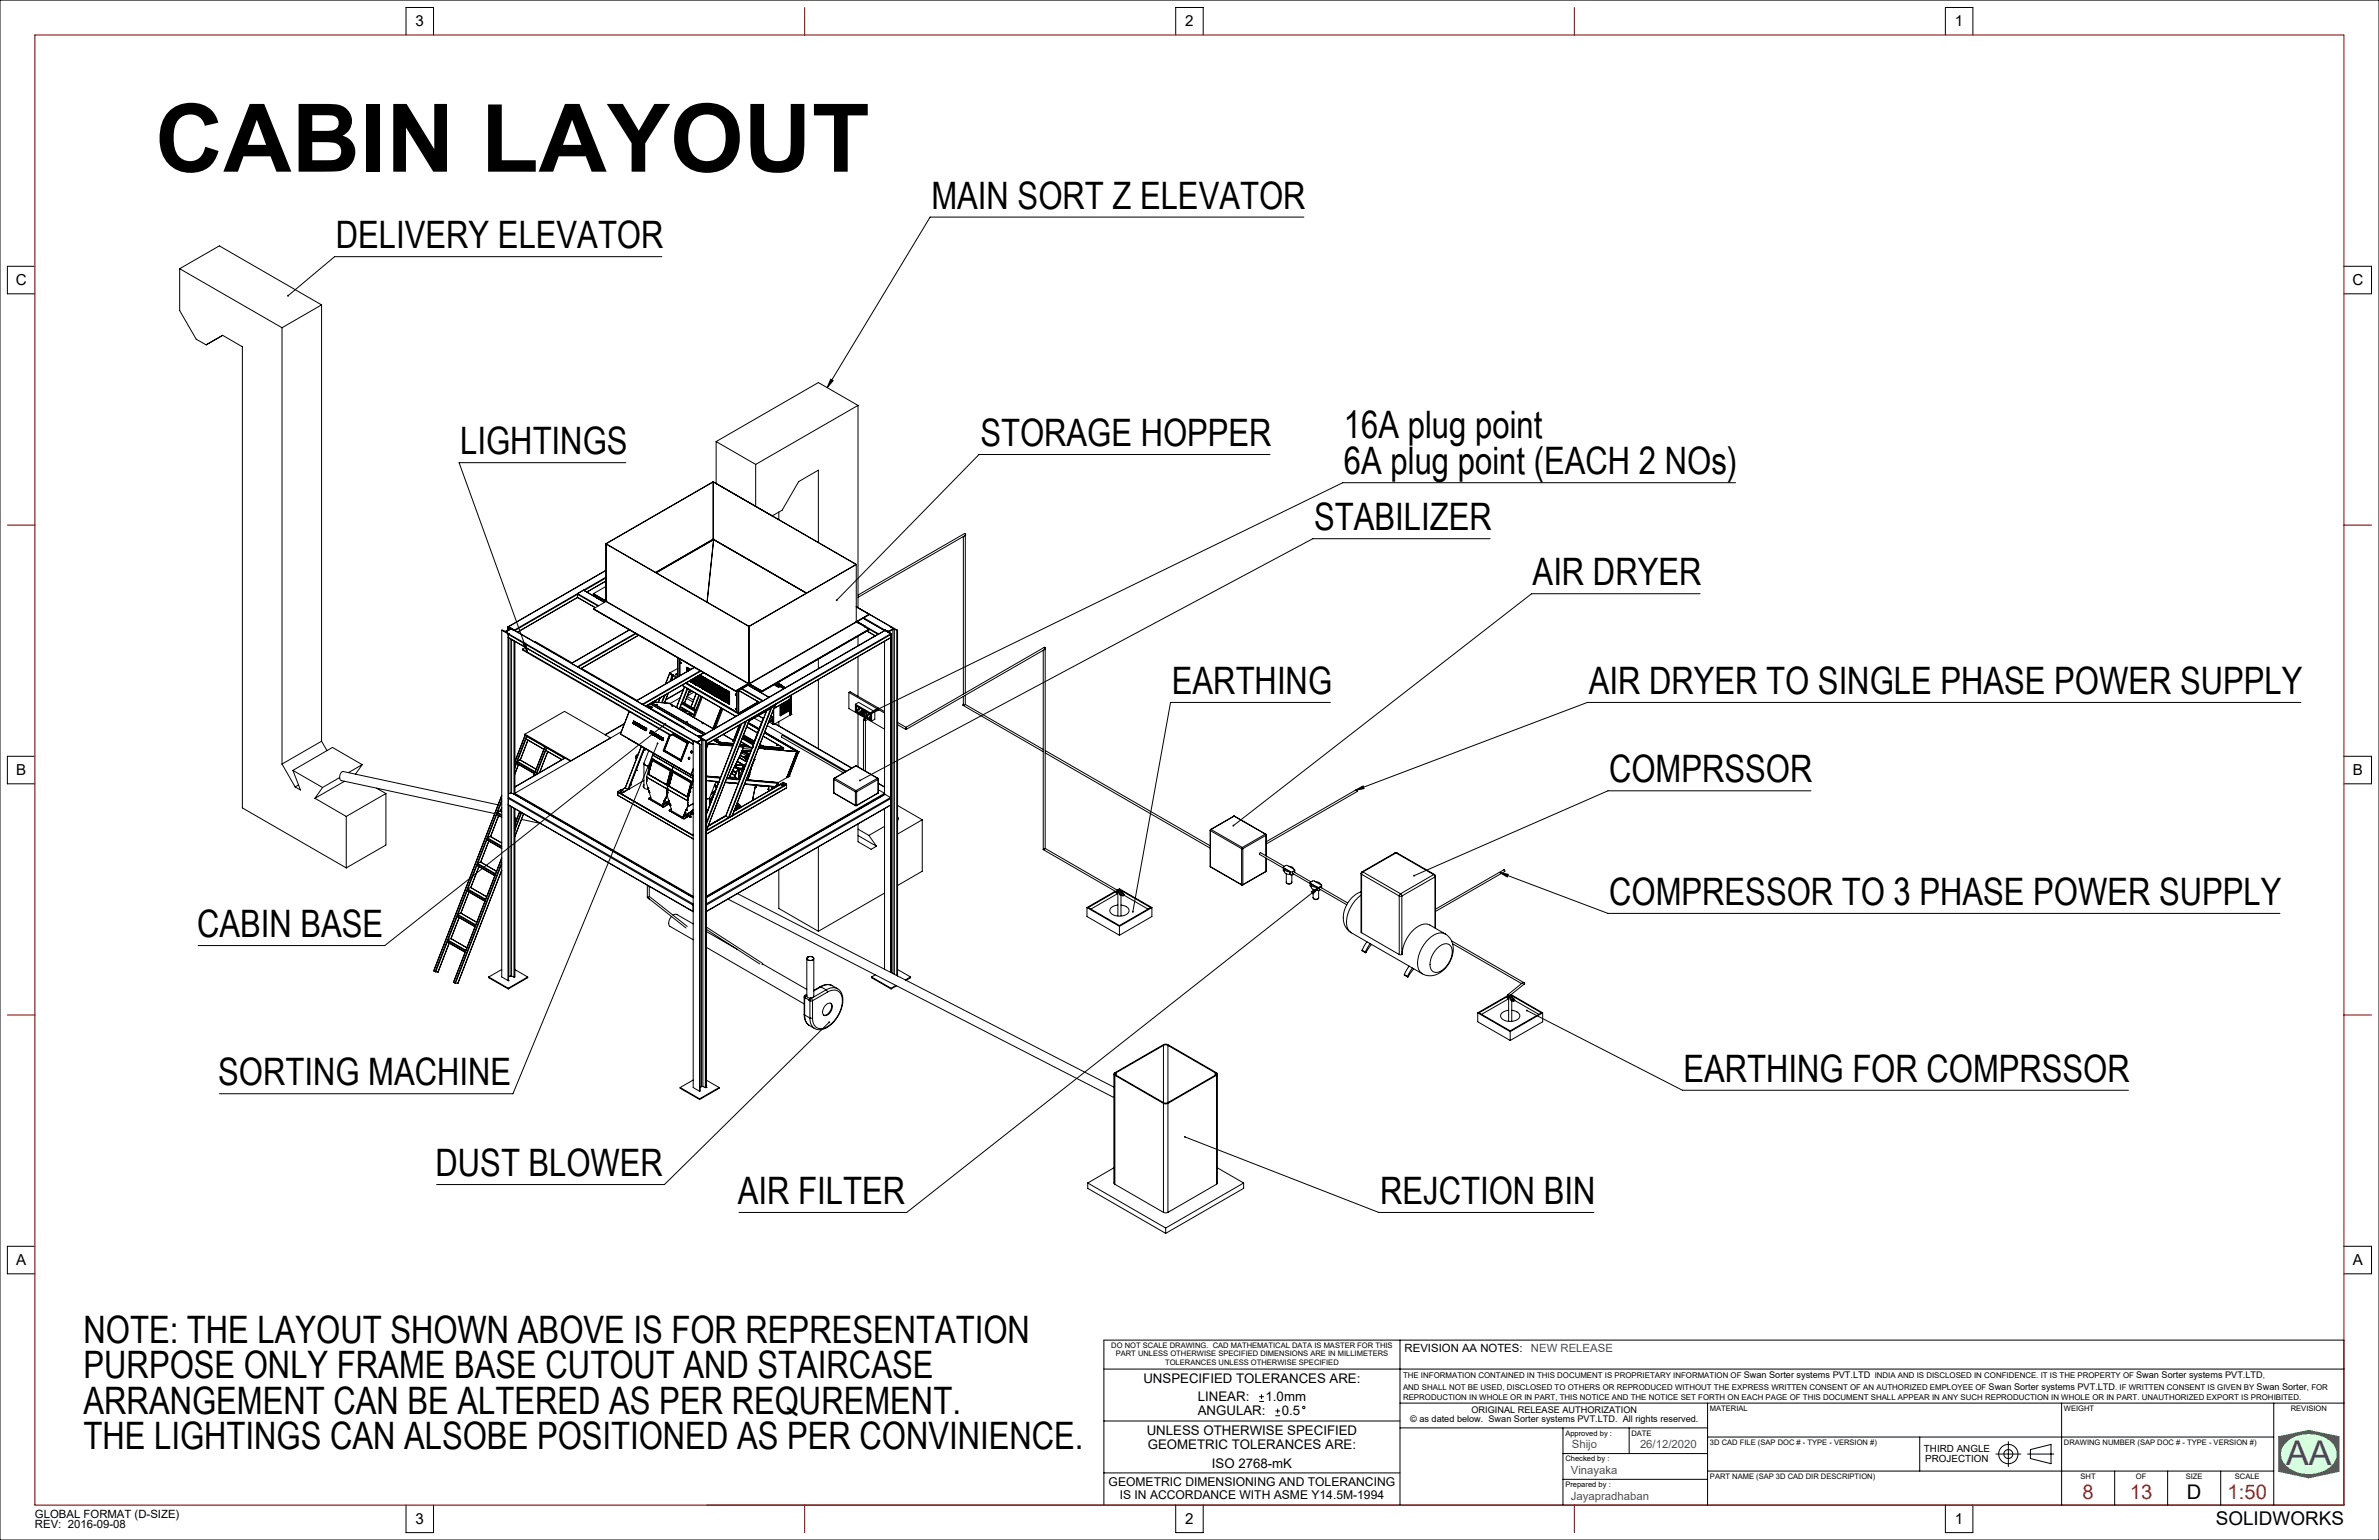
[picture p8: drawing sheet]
<svg xmlns="http://www.w3.org/2000/svg" width="864mm" height="559mm" viewBox="0 0 864 559" stroke-linecap="round" stroke-linejoin="round" font-family="sans-serif">
<defs><g id="words">
<text font-size="34.3" x="56.3" y="62.3">CABIN LAYOUT</text>
<g font-size="13.7">
<text x="338.1" y="75.7">MAIN SORT Z ELEVATOR</text>
<text x="121.9" y="90">DELIVERY ELEVATOR</text>
<text x="355.9" y="161.8">STORAGE HOPPER</text>
<text x="487.9" y="159">16A plug point</text>
<text x="167.1" y="164.6">LIGHTINGS</text>
<text x="487.9" y="171.9">6A plug point (EACH 2 NOs)</text>
<text x="477.1" y="192.3">STABILIZER</text>
<text x="556.4" y="212.3">AIR DRYER</text>
<text x="425.4" y="251.7">EARTHING</text>
<text x="576.7" y="251.7">AIR DRYER TO SINGLE PHASE POWER SUPPLY</text>
<text x="584.1" y="283.8">COMPRSSOR</text>
<text x="584.1" y="328.3">COMPRESSOR TO 3 PHASE POWER SUPPLY</text>
<text x="71.6" y="339.9">CABIN BASE</text>
<text x="79.2" y="393.7">SORTING MACHINE</text>
<text x="611.1" y="392.5">EARTHING FOR COMPRSSOR</text>
<text x="158.1" y="426.6">DUST BLOWER</text>
<text x="267.9" y="436.8">AIR FILTER</text>
<text x="501" y="436.8">REJCTION BIN</text>
<text x="30.3" y="487.3">NOTE: THE LAYOUT SHOWN ABOVE IS FOR REPRESENTATION</text>
<text x="30.3" y="500.2">PURPOSE ONLY FRAME BASE CUTOUT AND STAIRCASE</text>
<text x="30.3" y="513.1">ARRANGEMENT CAN BE ALTERED AS PER REQUREMENT.</text>
<text x="30.3" y="525.9">THE LIGHTINGS CAN ALSOBE POSITIONED AS PER CONVINIENCE.</text>
</g>
<text font-size="12.4" fill="#00f" x="829.9" y="531.7">AA</text>
<g font-size="7.3" fill="#f00">
<text x="756" y="543.9">8</text>
<text x="773.2" y="543.9">13</text>
<text x="808.6" y="543.9">1:50</text>
</g>
<text font-size="7.3" x="793.9" y="543.9">D</text>
<text font-size="6.9" x="804.3" y="553.3">SOLIDWORKS</text>
<g font-size="5.5">
<text x="150.9" y="9.5">3</text>
<text x="430.3" y="9.5">2</text>
<text x="709.7" y="9.5">1</text>
<text x="5.7" y="103.4">C</text>
<text x="853.9" y="103.4">C</text>
<text x="5.9" y="281.2">B</text>
<text x="854.1" y="281.2">B</text>
<text x="5.9" y="459">A</text>
<text x="854.1" y="459">A</text>
<text x="150.9" y="552.9">3</text>
<text x="430.3" y="552.9">2</text>
<text x="709.7" y="552.9">1</text>
</g>
<g font-size="4.8">
<text x="415.1" y="501.9">UNSPECIFIED TOLERANCES ARE:</text>
<text x="434.8" y="508.4">LINEAR:</text>
<text x="459.4" y="508.4">1.0mm</text>
<text x="434.8" y="513.6">ANGULAR:</text>
<text x="465.3" y="513.6">0.5</text>
<text x="416.3" y="520.7">UNLESS OTHERWISE SPECIFIED</text>
<text x="416.7" y="525.7">GEOMETRIC TOLERANCES ARE:</text>
<text x="439.9" y="532.6">ISO 2768-mK</text>
</g>
<g font-size="4.4">
<text x="402.5" y="539.1">GEOMETRIC DIMENSIONING AND TOLERANCING</text>
<text x="406.5" y="543.8">IS IN ACCORDANCE WITH ASME Y14.5M-1994</text>
</g>
<g font-size="4.1">
<text x="509.9" y="490.5">REVISION AA NOTES:</text>
<text x="12.7" y="550.7">GLOBAL FORMAT (D-SIZE)</text>
<text x="12.7" y="554.5">REV: 2016-09-08</text>
</g>
<g font-size="4.1" fill="#00f">
<text x="555.7" y="490.5">NEW RELEASE</text>
<text x="570.6" y="525.6">Shijo</text>
<text x="595.3" y="525.6">26/12/2020</text>
<text x="570.2" y="534.9">Vinayaka</text>
<text x="570.2" y="544.3">Jayapradhaban</text>
</g>
<g font-size="3.6">
<text x="698.4" y="527">THIRD ANGLE</text>
<text x="698.9" y="530.3">PROJECTION</text>
</g>
<g font-size="3.3">
<text x="633" y="500.2">Swan Sorter systems PVT.LTD</text>
<text x="775.5" y="500.2">Swan Sorter systems PVT.LTD</text>
<text x="721.9" y="504.3">Swan Sorter systems PVT.LTD</text>
<text x="819.2" y="504.3">Swan Sorter</text>
<text x="511.9" y="515.8">© as dated below. Swan Sorter systems PVT.LTD. All rights reserved.</text>
<text x="534.2" y="512.7">ORIGINAL RELEASE AUTHORIZATION</text>
</g>
<g font-size="2.9">
<text x="509.3" y="500.2">THE INFORMATION CONTAINED IN THIS DOCUMENT IS PROPRIETARY INFORMATION OF</text>
<text x="680.5" y="500.2">INDIA AND IS DISCLOSED IN CONFIDENCE. IT IS THE PROPERTY OF</text>
<text x="821.4" y="500.2">,</text>
<text x="509.3" y="508.1">REPRODUCTION IN WHOLE OR IN PART, THIS NOTICE AND THE NOTICE SET FORTH ON EACH PAGE OF THIS DOCUMENT SHALL APPEAR IN ANY SUCH REPRODUCTION IN WHOLE OR IN PART. UNAUTHORIZED EXPORT IS PROHIBITED.</text>
<text x="509.3" y="504.3">AND SHALL NOT BE USED, DISCLOSED TO OTHERS OR REPRODUCED WITHOUT THE EXPRESS WRITTEN CONSENT OF AN AUTHORIZED EMPLOYEE OF</text>
<text x="767.8" y="504.3">. IF WRITTEN CONSENT IS GIVEN BY</text>
<text x="837.5" y="504.3">, FOR</text>
</g>
<g font-size="2.7">
<text x="403.4" y="489.2">DO NOT SCALE DRAWING. CAD MATHEMATICAL DATA IS MASTER FOR THIS</text>
<text x="405" y="492.2">PART UNLESS OTHERWISE SPECIFIED DIMENSIONS ARE IN MILLIMETERS</text>
<text x="423" y="495.2">TOLERANCES UNLESS OTHERWISE SPECIFIED</text>
<text x="620.7" y="511.9">MATERIAL</text>
<text x="749.2" y="511.9">WEIGHT</text>
<text x="831.6" y="511.9">REVISION</text>
<text x="568.2" y="520.9">Approved by :</text>
<text x="592.2" y="520.9">DATE</text>
<text x="620.7" y="524.2">3D CAD FILE (SAP DOC # - TYPE - VERSION #)</text>
<text x="749.2" y="524.2">DRAWING NUMBER (SAP DOC # - TYPE - VERSION #)</text>
<text x="568.2" y="530.2">Checked by :</text>
<text x="568.2" y="539.6">Prepared by :</text>
<text x="620.7" y="536.6">PART NAME (SAP 3D CAD DIR DESCRIPTION)</text>
<text x="755.3" y="536.6">SHT</text>
<text x="775.4" y="536.6">OF</text>
<text x="793.5" y="536.6">SIZE</text>
<text x="811.3" y="536.6">SCALE</text>
</g>
</g></defs>
<g fill="none" stroke="#000" stroke-width=".36">
<path d="M65.2 97.5l14.4-8.3 37.1 21.4M65.2 97.5l37.2 21.4M65.2 97.5v15.2l6 10.4 3.6 2 6-3.4 7.2 4.1v167.4l37.7 21.7M102.4 118.9v158.3M116.7 110.6l-14.3 8.3M116.7 110.6v158.4M311.5 147.1l-14.4-8.3-37.1 21.4M311.5 147.1l-37.2 21.4M311.5 147.1v73.4M258.9 174.9l-38.8 22.4M258.9 174.9v20.7M258.9 174.9l-38.9 22.3"/>
<path d="M258.9 174.9l1.1 .5M258.9 174.9l51.9 29.9M260 160.2l14.3 8.3M260 175.4l50.8 29.4M260 160.2v15.2M274.3 168.5v15.2M220 197.3v20.9M220 197.2v.2M220 197.4l51.7 29.9M220 197.2l.1 .1M220.1 197.3v.1M220.1 197.4h-.1"/>
<path d="M220.1 197.4l51.7 29.8M258.8 195.8h.1M258.9 195.7l-20.9 12.1M258.9 195.7l.2 .2M258.9 195.7h.1M258.9 195.8l.1 .1M258.9 195.6v.1M258.9 195.6l33.8 19.6M258.9 195.6l33.9 19.6M258.9 195.6l-20.9 12.1M258.9 195.8l-20.7 12M259 195.9h.1"/>
<path d="M259 195.9l-20.8 12M259 195.9l-2.4 22.6M259.1 195.9l-2.4 22.6M259.1 195.9h.1M259.2 195.8l-.1 .1M280.3 187.2l3.6-2.1 6-10.3 7.2-4.2v26.2M282.7 185.8v2.8M349.7 194.7v57.2M350.4 194.3l-38.9 22.4M350.4 194.3l.2-.4-.5-.3-38.6 22.3M350.4 194.3v57.2M209.7 215.4v.3"/>
<path d="M209.7 216.7v.1M209.7 216.7l6.4 3.8-6.4-3.7M209.7 216.7l-21.8 12.7 21.8-12.6M209.7 215.7l-22.9 13M209.7 215.7v1M209.7 215.7l7.4 4.2M209.7 215.4l7.6 4.4M211.8 214.2l4.9 2.8M211.8 214.2l-2.1 1.2M211.8 214.2l7.6 4.4M213 214.8l7-3.9-6.9 3.9M215.4 215.5l56.2 32.6"/>
<path d="M215.4 215.5l4.6 2.7M215.4 215.5h.1M215.4 215.4v.1M215.4 215.5l56.2 32.4M215.4 215.4l4.6 2.6M216.7 217h.1M216.7 217l2.2 1.3M217.2 216.7l-.5 .3M217.3 216.7l-.6 .3M218.9 218.3l.6 .2M219.4 217.9l-.5 .4M219.6 218.1l-.5 .3"/>
<path d="M220 218.1v.1M220 218.1h.1M220 218h.1M220 206.9l-35.4 20.5M220 218.3l-4.6 2.6M220 212.8l-4.6 2.6M220 209.4l-33.3 19.2M220 209.7l-7.9 4.6M220 207l-35.4 20.4M220 218.2v.1M310.8 204.8l-38.8 22.4M310.8 204.8v.1"/>
<path d="M310.8 204.8v20.8M310.8 204.9l-38.8 22.4M182.1 228.7v125.8l2.4 1.3M182.1 228.7l2.4 1.3M182.2 228.7h-.1M183.9 229.4l.6 .6M183.9 229.4l.7 .6M183.9 229.1v.3M184.4 227.4v1.3M184.5 227.4l.6 .6M184.5 230h.1M184.5 230v125.8"/>
<path d="M184.5 227.3v.1M184.5 227.3l2.4 1.4M184.6 230h.1M184.6 231.4v58.1M184.6 230l-.1 .2 67.1 38.8M184.6 230l67.1 38.7M185.1 228l-.1 .3-1.3 .8-1.5-.4M185.1 228v.3M185.2 228.4l-1.3 .7M185.2 231.7v56.1M185.7 228.4l1.1 .3M185.7 228.4h-.5"/>
<path d="M185.7 228.4l1 .4M185.7 232v55.8M186.6 232.6v55.5M186.7 228.8h.1M186.7 228.8l67.2 38.7M186.8 228.7l-.1 .1M186.8 228.7l20.7 12M186.8 228.7h.1M186.8 232.7v55.6M189.7 235.5v.3l53.8 31.1M189.7 235.5l53.8 31.2M190.7 234.9l-1 .6"/>
<path d="M194.1 233l.3-.2 13.3 7.7M215.4 220.9l52 30.1 4.7-2.7M215.4 220.9l51.7 29.8M215.4 221l51.7 29.8M228.5 228.5l-21 12.2M228.5 228.6l-21 12.1M230.6 229.8l-21 12.1M230.9 229.9l-21 12.1M231.8 230.5l-21 12.1M231.8 230.5l-20.9 12.1M246 238.7v6.9M246.6 239v6.3"/>
<path d="M246.8 239.1v6.1M271.7 227.3h.3M271.7 227.3v20.7M271.8 227.2h.2M271.8 227.2l-.1 .1M272 227.2v.1M272 227.3v20.7M297.1 239.2v3.4M310.8 225.6l.1 .1M310.8 225.6h.1M310.9 225.6h.1M310.8 225.6l-38.8 22.4"/>
<path d="M310.9 225.6v.1M310.9 225.6l4.6-2.7-43.4 25.2M310.9 225.7l7.8 4.5M310.9 225.7l.7 .4M311.1 225.5l7.9 4.5M311.5 230.9v3.5M311.5 238.3v14.3M311.9 226l-.3 .1M311.9 226l2.1 1.2M313.3 224.3l7.8 4.5M313.5 224.2l7.7 4.4M314 227.2v.3"/>
<path d="M314 227.5h.1M314 227.2l-.2 .2M315.4 228.4l.1 .1M315.4 228.4l-38.8 22.5-4.5-2.6M315.5 223l-4.6 2.6M317.7 230.7l-3-1.7 3 1.8M319 230l-39.8 23M321.1 228.8h.1M321.1 228.7v.1M321.1 232.7v55.6M321.1 228.7l2.4 1.3M321.1 228.8l-2.1 1.2"/>
<path d="M321.1 228.7l1.2 .3M321.1 228.7l-67.1 38.8M321.1 228.7h.1M321.2 228.6v.1M321.2 228.6l1.1 .4M321.2 228.6h.1M322.3 229h.5M322.9 229.1l-.1 .2 .7 .7M322.9 229.1v.3M323.3 227.4h.1M323.3 227.4l.8 .6M323.4 227.4h.1"/>
<path d="M323.4 227.4v.1M323.4 227.4l-12.6-7.3 12.6 7.3M323.4 227.4l.7 .6M323.5 230v122.9M323.5 227.3l-.1 .1M323.5 227.3l2.3 1.4M324 228.3l-1.2 .7M324.1 228l-.1 .3M324.1 228v.3M324.1 228.1l-.1 .2M324.1 228.4l-1.2 .7M324.1 228.4v124.8"/>
<path d="M324.7 228.4h-.6M324.7 228.4l.8 .3M324.7 228.4v125.1M325.5 228.7h.3M325.5 228.7v125.3M325.8 228.7h.1M325.8 228.7v125.4M378.7 235.9v72.4M379.1 234.9a.42 .42 0 0 1 .4 .4 .42 .42 0 0 1-.4 .5M379.1 234.9l-50.2 29M379.1 235.8l-50.2 28.9M379.4 235.1v72.8"/>
<path d="M207.5 240.7h.1M207.5 240.7l2.1 1.2M209.6 241.9l21.4 12.4M211.1 242.5l20.1 11.6M228.4 258.2l-3.2 8.1M231 254.3h.1M231 254.3l2.2 1.3M233.2 255.6l20.7 11.9M234.7 256.1l13.5 7.8M234.8 256.2h.1M234.9 256.2h.1M235 256.2h.1"/>
<path d="M235 256.2l.1 .1M235 256.2l1.3 .1M235 256.3h.1M235 256.3l.3 .2M235.1 256.2h-.2M235.1 256.2h.1M235.1 256.2h-.1M235.1 256.2l-.1 .1M235.1 256.2l.3 .2M235.3 256.5h.1M235.4 256.5h.1M235.4 256.5h-.1"/>
<path d="M235.4 256.4l-.1 .1M235.4 256.4v.1M235.4 256.4l.1 .1M235.4 256.4h.1M235.5 256.5h-.1M235.5 256.4v.1M235.5 256.4l1.2 .2M235.5 256.5l1.2 .2M235.7 256.7l.2 .1M235.9 256.7v.1M235.9 255.4h.2M235.9 256.8l.1 .1"/>
<path d="M236 255.3l19.6 11.3-19.6-11.3M236.3 256.3h.1M236.3 256.3l.4 .3M236.5 255l19.6 11.3M236.6 255l19.6 11.2M236.7 256.6v.1M236.7 256.7l-.7 .2M237.1 254.7l5.8 .5M237.1 254.7l5.9 .5M238.2 255.6l.3 .1zM238.2 255.6l.3 .1M238.2 255.6h.1"/>
<path d="M239.6 253.3l-.6 1.5M239.7 253.2l-.7 1.6M241.2 252.3l-1.1 2.7M241.5 252.2l-1.1 2.8M242.6 251.5l-1.4 3.6 1.4-3.6M243 255.2h.1M243 255.2l16.1 9.3M243 244.5h.1M243 244.5l-1.5 3.7M243.1 244.5l.9 .5M243.1 244.5l-1.4 3.6M243.1 244.2l1.2 .8"/>
<path d="M243.1 244.2l1.2 .7M243.2 244.3l-.2 .2M243.3 244.4l-.2 .1M243.8 256l.4 .2zM243.8 256.1l.3 .1M244 245l.2 .1zM244 245l-.9 2.3M244.1 246.6l.1 .1M244.1 245.3v1.3M244.1 245.3l1.3 .7M244.1 245.3l-.6 1.8M244.2 244.9l-.2 .1"/>
<path d="M244.3 244.9l-.2 .4M244.3 244.9l1.5 .8M245.3 244.7l.5 .1zM245.3 244.8h.4M245.7 244.7l.1 .1M245.7 244.7l-.4 .1M246 242.5l-2.9 1.7M246.7 257.4l1.9 .2M246.9 253.2l-3.7 2.1M247 240.3l.1 .2M247 240.3v.2M247 256.4l.1 .2"/>
<path d="M247 240.3l.2 .1M247 240.5l.2 .1M247 256.4l5 2.9M247.1 256.6l4.8 2.8M247.1 240.5h-.1M247.1 240.3v.2M247.1 256.6l-.4 .8M247.1 240.4v.1M247.2 240.4v.2M247.2 240.6h.1M247.4 255.4l-.4 1M247.4 255.4l5 2.8"/>
<path d="M247.5 248.7l19.6 11.3M247.6 255.1h.1M247.6 248.6l19.6 11.3M247.6 255.1l4.9 2.9M247.6 255.1l-.2 .3M247.7 255l-.1 .1M247.7 255l4.9 2.8M247.7 255l.8 .1M247.8 257l-.2 .5M247.8 258l1.9 .2M248 258.1l1.9 .2M248 250.3l-6.3 3.7"/>
<path d="M248.1 250.2l-6.4 3.7M248.5 249.2l-3 7.5M248.5 255.1l4.2 2.4M248.8 247.9l19.6 11.3M249 247.8l18.4 10.6M249.2 253.4l2.3 1.3M249.3 243.6h.1M249.3 243.1v.1M249.3 242.6v.1M249.3 242.1l.7 .5M249.3 242.1v.2M249.3 242.1l.1 .1"/>
<path d="M249.3 242.6h.1M249.3 243.1l.1 .1M249.3 242.6l.7 .4M249.3 242.7l.7 .4M249.3 242.3l.7 .3M249.3 243.6l.1 .1M249.3 243.2l.5 .3M249.3 243.1l.5 .3M249.3 243.2h.1M249.4 242.2l-.1 .1M249.4 242.7h-.1M249.4 252.7l2.3 1.3"/>
<path d="M249.4 259l1.8 .1M249.4 249.8l-2.9 7.5M249.5 242.3h.1M249.5 242.7v.1M249.5 243.2v.1M249.6 242.3h.1M249.6 242.8h.1M249.6 243.3h.1M249.7 249.9l-2 5.1M249.9 243.2v.1M249.9 242.7v.1M249.9 243.3h.1"/>
<path d="M249.9 243.2l.1 .1M249.9 242.8l.5 .3M249.9 242.7l.6 .4-.6-.3M249.9 242.8h.1M249.9 242.5h.1M249.9 242.7h.1M249.9 243h.1M249.9 243.2h.1M250 243v.1M250 242.6h.1M250 243.1h.1M250.2 242.9h.1"/>
<path d="M250.3 250.3l-1.8 4.8M250.4 250.3l-1.9 4.8M250.4 247.2h.1M250.4 242.8h.1M250.4 247.2l.6 .4M250.4 242.8l.3 .1-.3-.1M250.5 247h-.1M250.6 246.9l.4 .3M250.7 246.8l.4 .4zM250.9 247.2v.1M250.9 246.8h.1M250.9 247.2l.1 .1"/>
<path d="M250.9 259.8h.1M250.9 247.3l.7 .4M250.9 246.8l.7 .4M250.9 247.2l.7 .5M251 246.8l.6 .4M251 246.8h-.1M251 247.3h-.1M251 246.7h.1M251 247.6h.1M251.1 246.6l-.1 .1M251.1 246.6h.1M251.1 250.8l-1.2 .7"/>
<path d="M251.2 259l-.3 .8M251.2 246.5l.4 .2M251.5 247.8v.1M251.5 247.3l.6 .5M251.5 247.3v.1M251.5 246.8v.1M251.5 246.4h.1M251.5 247.4l.6 .4M251.5 246.8l.6 .4M251.5 246.4l.6 .4M251.5 246.9l.6 .3M251.5 247.8l.6 .4"/>
<path d="M251.5 247.9l.6 .3M251.5 247.4h.1M251.5 247.9h.1M251.5 246.9h.1M251.5 246.3l.6 .5M251.6 247.6v.1M251.6 247.1v.1M251.6 247.2h.1M251.6 247.7h.1M251.6 246.7h.1M251.8 251.2l-2.3 1.3M251.9 246.2l.2 .1"/>
<path d="M252 246.1l.1 .2zM252 247.9l.6 .4M252 247.9h.1M252 247.4h.1M252 246.9l.6 .4M252 246.9h.1M252 246.4v.1M252 247.4l.7 .4M252 246.4l.6 .4M252 247.9l.7 .4M252 247.4l.6 .4M252 246.5h.1"/>
<path d="M252 242.1l-21 12.2M252 246.9l.7 .4M252 246.5l.7 .3M252.1 248.1v.1M252.1 246.8h.1M252.1 246l.5 .3M252.1 246.3h.1M252.1 242.2l-21.1 12.1M252.1 247.2h.1M252.1 247.7v.1M252.1 248.2h.1M252.2 246l.4 .3"/>
<path d="M252.5 247.4h.1M252.5 246.5h.1M252.5 248.4l.7 .4M252.5 248.4v.1M252.5 247.9l.7 .5M252.5 247.9v.1M252.5 246.9l.7 .5M252.5 246.9v.1M252.5 246.5l.7 .4M252.5 246l.7 .4M252.5 246h.1M252.5 246.9l.1 .1"/>
<path d="M252.5 247.4l.1 .1M252.5 247.9l.1 .1M252.5 248.4l.1 .1M252.5 247l.7 .4M252.5 248.5l.7 .3M252.5 248l.7 .4M252.5 247.4l.7 .5M252.5 245.8l.1 .1M252.6 248.5l.6 .3M252.6 248h-.1M252.6 247.5l.6 .4M252.6 246.5l.6 .4"/>
<path d="M252.6 248l.6 .4M252.6 247l.6 .4M252.6 246l.6 .4M252.6 248.5h-.1M252.6 247h-.1M252.6 247.5h-.1M252.6 245.9h.1M252.6 247.7v.1M252.6 246.8h.1M252.6 246.3h.1M252.7 247.3h-.1M252.7 246.8h-.1"/>
<path d="M252.7 248.3h-.1M252.7 246.3h-.1M252.7 247.8h-.1M252.7 251.6l-1.9 4.8M252.7 251.7l-1.8 4.8M252.8 245.6l.4 .3-.5-.2M252.9 245.7h.1M252.9 246.2h.1M253 245.7v.1M253 245.5h.1M253 248.5l.7 .4M253 248.5h.1"/>
<path d="M253 248v.1M253 247.5l.7 .4-.7-.3M253 247.5v.1M253 247.1l.7 .3M253 246.5l.7 .4M253 246.5v.1M253 246l.7 .5M253 246v.1M253 246l.1 .1M253 246.5l.1 .1M253 247l.1 .1M253 248h.1"/>
<path d="M253 248.2h.1M253 248.1l.7 .3M253 246.1l.7 .4M253 245.5l.7 .5M253 245.6l.7 .4M253 248l.7 .4M253 246.6l.7 .3M253.1 246.5v.1M253.1 248.5l.6 .4M253.1 248l.6 .4M253.1 246.1l.6 .4M253.1 247.1l.6 .3"/>
<path d="M253.1 246.6l.6 .3M253.1 246.1h-.1M253.1 246.6h-.1M253.1 247.1h-.1M253.1 248l-.1 .1M253.2 247.8v.1M253.2 245.4h.1M253.3 248.1h.1M253.3 247.2h.1M253.4 245.3l.3 .2zM253.4 247.5l.6 .5zM253.4 245.3l.3 .2"/>
<path d="M253.4 247.8l.3 .1M253.5 247.3h.1M253.5 248.2l.1 .1M253.6 248.5h.1M253.6 247.5h.1M253.6 247.6h.1M253.6 248.3h.1M253.6 249l.6 .5-.6-.4M253.6 249v.1M253.6 248v.1M253.6 247.1v.1M253.6 246.6l.6 .4"/>
<path d="M253.6 246.6v.1M253.6 246.1v.1M253.6 245.6l.6 .4M253.6 245.6v.1M253.6 245.2h.1M253.6 245.6h.1M253.6 246.6h.1M253.6 247.5v.1M253.6 248.1h.1M253.6 248.6l.6 .4M253.6 248.1l.6 .4M253.6 246.7l.6 .3"/>
<path d="M253.6 246.2l.6 .3M253.6 247.2l.6 .3M253.6 245.7l.6 .3M253.6 248.5l.6 .5M253.6 248l.6 .5M253.6 245.2l.6 .3M253.6 247.5l.6 .5M253.6 247.1l.6 .3M253.6 246.1l.6 .4M253.6 247.3h.1M253.6 245.1h.1M253.6 247.6l.6 .4"/>
<path d="M253.6 245.1l.6 .4M253.6 245.1v.1M253.6 247.4h.1M253.6 247.3v.1M253.7 247.4h.1M253.7 245.9v.1M253.7 252.2l-1.9 4.8M253.7 248.4h.1M253.7 246.9h.1M253.8 248.2h.1M253.8 247.2l.1 .1M253.8 247.7l.1 .1"/>
<path d="M253.8 246.8h.1M253.9 248.2h.1M253.9 247.7v.1M253.9 247.7l.1 .1M253.9 252.3l-1.9 4.8M253.9 247.8h.1M254 247.8h.1M254 248.3h.1M254 248.3l.1 .1M254.1 247.8v.1M254.1 244.9l.1 .2-.2-.2M254.1 248.1h.1"/>
<path d="M254.1 246.6h.1M254.1 248.6l.2 .1M254.1 247.9h.1M254.1 249.1v.1M254.1 248.6l.6 .4M254.1 248.6v.1M254.1 247.6v.1M254.1 247.1l.6 .5M254.1 247.1v.1M254.1 246.6l.6 .5M254.1 246.1l.6 .5M254.1 246.1v.1"/>
<path d="M254.1 245.6v.1M254.1 245.1v.2M254.1 245.1v.1M254.1 248.6h.1M254.1 249.1h.1M254.1 247.2h.1M254.1 247.7h.1M254.1 249.1l.6 .3M254.1 248.7l.6 .3M254.1 248.1l.6 .4M254.1 245.3l.7 .3M254.1 247.6l.6 .5"/>
<path d="M254.1 245.1l.6 .4M254.1 247.7l.6 .4M254.1 247.2l.6 .4M254.1 246.7l.6 .4M254.1 249.2l.6 .3M254.1 245.7l.6 .4M254.1 246.7h.1M254.1 246.9h.1M254.1 245.7l.7 .4M254.1 246.2l.7 .4M254.1 245.2v.1M254.1 245.7h.1"/>
<path d="M254.1 246.2h.1M254.2 247.6v.1M254.2 248.9v.1M254.2 248.4v.1M254.2 247.9v.1M254.2 243.4l-21 12.2M254.2 248h.1M254.2 247.5h.1M254.2 246.5h.1M254.3 247.7v.1M254.3 248.7l.1 .1M254.4 248.3h.1"/>
<path d="M254.4 248.8h.1M254.4 243.5l-21 12.2M254.5 247.8v.1M254.5 252.7l-2.9 7.5M254.6 247.4h-.1M254.6 249.6h.1M254.6 252.8l-2.9 7.4M254.6 248.4h.1M254.6 249.1l.7 .5M254.6 249.1v.1M254.6 248.6v.1M254.6 248.2l.7 .3"/>
<path d="M254.6 247.7v.1M254.6 247.2v.1M254.6 246.7l.7 .5M254.6 246.7v.1M254.6 246.2l.7 .5M254.6 246.2v.1M254.6 245.7v.1M254.6 245.2v.1M254.6 245.2l.1 .1M254.6 245.7l.1 .1M254.6 246.2l.1 .1M254.6 246.7l.1 .1"/>
<path d="M254.6 247.2h.1M254.6 247.7h.1M254.6 248.2h.1M254.6 248.6l.1 .1M254.6 249.1l.1 .1M254.6 249.6l.1 .1M254.6 246.8h.1M254.6 245.7l.7 .5M254.6 249.2l.7 .4M254.6 248.7l.7 .4M254.6 247.3l.7 .3M254.6 248.2l.7 .4"/>
<path d="M254.6 247.7l.7 .4M254.6 249.6l.7 .4M254.6 248.6l.7 .4M254.6 245.2l.7 .5M254.6 249.7l.7 .4M254.6 245.8l.7 .4M254.6 249.7h.1M254.6 245.3h.1M254.6 245.8h.1M254.6 246.3h.1M254.7 247.2l-.1 .1M254.7 247.4v.1"/>
<path d="M254.7 247.7l-.1 .1M254.7 246.8l.6 .3M254.7 246.3l.6 .3M254.7 248.7l.6 .4M254.7 247.7l.6 .4M254.7 247.2l.6 .4M254.7 245.3l.6 .3M254.7 248.2h-.1M254.7 248.7h-.1M254.7 249.2h-.1M254.7 248.5h.1M254.7 248v.1"/>
<path d="M254.7 246v.1M254.7 248.7h.1M254.7 249h.1M254.7 249.5h.1M254.7 245.6h.1M254.8 248.5h.1M254.8 247.5l-.1 .1M254.8 246.1h-.1M254.8 246.6h-.1M254.8 248.7v.1M254.8 246.9h.2M254.8 248.3h.1"/>
<path d="M255 253l-2.9 7.5M255.2 248.7h.1M255.2 246.3h.1M255.2 249.7l.6 .5M255.2 249.7v.1M255.2 249.2v.1M255.2 248.2l.6 .5M255.2 248.2v.1M255.2 247.7v.1M255.2 247.2l.6 .5M255.2 247.2v.1M255.2 246.8l.6 .4"/>
<path d="M255.2 246.8h.1M255.2 245.8v.1M255.2 245.8h.1M255.2 247.7h.1M255.2 248.8h.1M255.2 247v.1M255.2 249.8h.1M255.2 249.2l.6 .4M255.2 247.7l.6 .4M255.2 246.3l.6 .3M255.2 245.8l.6 .4M255.2 249.8l.6 .4"/>
<path d="M255.2 248.8l.6 .4M255.2 249.3l.6 .4M255.2 247.8l.6 .3M255.2 249.3h.1M255.2 248.3h.1M255.2 248.8l.6 .3M255.2 247.3l.6 .4M255.2 248.3l.6 .3M255.2 247.3h.1M255.2 247.8h.1M255.3 246.8v.1M255.3 250v.1"/>
<path d="M255.3 249v.1M255.3 248v.1M255.3 246.1v.1M255.3 245.6v.1M255.3 248.1h.1M255.3 247.6h.1M255.3 248.6h.1M255.3 249.1h.1M255.3 246.9h.1M255.3 246.6v.1M255.3 247.3v.1M255.3 249.6h.1"/>
<path d="M255.3 247.1v.1M255.4 244.1l-21 12.1 21-12.1M255.4 246.9h.1M255.4 246.4v.1M255.5 246.5h.1M255.5 247.4l.1 .1M255.6 247.9v.1M255.6 246.5h.1M255.6 247l.1 .1M255.6 247.5h.1M255.6 246v.1M255.7 250.3l.6 .4"/>
<path d="M255.7 249.8l.6 .4M255.7 249.8h.1M255.7 249.3h.1M255.7 248.8h.1M255.7 248.3v.1M255.7 247.8l.6 .4M255.7 247.8v.1M255.7 247.3l.6 .5M255.7 247.3v.1M255.7 246.8l.6 .5M255.7 246.8v.1M255.7 246.3l.6 .5"/>
<path d="M255.7 246.3v.1M255.7 245.9l.6 .4M255.7 245.9h.1M255.7 250.3h.1M255.7 248.3l.6 .4M255.7 246.9l.6 .4M255.7 246.4l.6 .4M255.7 249.3l.6 .4M255.7 248.8l.6 .4M255.7 249.3l.6 .3M255.7 248.4l.6 .3M255.7 247.9l.6 .3"/>
<path d="M255.7 247.4l.6 .4M255.7 247.4h.1M255.7 247.9h.1M255.7 247.8l.1 .1M255.7 246.4h.1M255.7 246.9h.1M255.7 247.3l.1 .1M255.8 248.6h.1M255.8 248.1h.1M255.8 246.4h.1M255.8 249.6v.1M255.8 249.1v.1"/>
<path d="M255.8 246.1v.1M255.8 247.2h.1M255.8 247.7h.1M255.8 246.7h.1M255.8 245.9h.1M255.8 247.4h.1M255.8 246.2h.1M255.8 250.1v.1M255.8 248.6v.1M255.9 249.4h.1M255.9 248.4v.1M255.9 248.9v.1"/>
<path d="M256 248.4v.1M256 248h.1M256 249h.1M256 249l.3 .1M256 249h.2M256.2 249.6h.1M256.2 248.4h.1M256.2 248.6l.1 .1M256.2 250.3l.7 .5-.7-.4M256.2 250.3v.1M256.2 249.8l.7 .5M256.2 249.8v.1"/>
<path d="M256.2 249.3v.1M256.2 248.8v.1M256.2 247.9l.7 .4M256.2 247.9h.1M256.2 247.4l.7 .4M256.2 247.4h.1M256.2 246.9l.7 .4M256.2 246.9h.1M256.2 246.4l.7 .4M256.2 246.4v.1M256.2 246.4l.1 .1M256.2 248.8l.1 .1"/>
<path d="M256.2 249.3l.1 .1M256.2 249.8l.1 .1M256.2 246.1v.1M256.2 249.3l.7 .5M256.2 248.8l.7 .4M256.2 246.5l.7 .3M256.2 249.9l.7 .4M256.2 249.4l.7 .4M256.2 248.9l.7 .4M256.2 248.4l.7 .4M256.2 246.5h.1M256.3 249.1h.1"/>
<path d="M256.3 248.4l.6 .4M256.3 249.8v.1M256.3 249.9h-.1M256.3 249.9l.6 .4M256.3 246.5l.6 .3M256.3 247.4l.6 .4M256.3 246.9l.6 .4M256.3 247.9l.6 .4M256.3 248.9l.6 .4M256.3 247.9h-.1M256.3 248.4h-.1M256.3 248.9h-.1"/>
<path d="M256.3 249.4h-.1M256.3 249.9h.1M256.3 249.4h.1M256.3 249.1v.1M256.3 250.7h.1M256.3 249.7h.1M256.4 248.9v.1M256.4 249h.1M256.5 249.5h.1M256.5 250.5h.1M256.6 250.6h.1M256.6 249.6h.1"/>
<path d="M256.7 250.1l.1 .1M256.8 247.4h.1M256.8 246.5h.1M256.7 250.1h.1M256.7 249.1h-.1M256.8 250.9h.1M256.8 250.4l.6 .4M256.8 250.4h.1M256.8 249.9h.1M256.8 249.4l.6 .4M256.8 249.4v.1M256.8 248.9l.6 .4"/>
<path d="M256.8 248.9v.1M256.8 248.5l.6 .3M256.8 248.4v.1M256.8 247.9v.1M256.8 247.4l.6 .5M256.8 246.9l.6 .5M256.8 246.9v.1M256.8 247.4v.1M256.8 249.4h.1M256.8 249.2h.1M256.8 249.5l.6 .3M256.8 249l.6 .3"/>
<path d="M256.8 247.5l.6 .4M256.8 247l.6 .4M256.8 248.4l.6 .4M256.8 247.9l.6 .5M256.8 246.5l.6 .4M256.8 250.9l.6 .4M256.8 249.9l.6 .4M256.8 249.9l.6 .3M256.8 249.6v.1M256.8 249h.1M256.8 248l.6 .4M256.8 247h.1"/>
<path d="M256.8 247.5h.1M256.9 249.7v.1M256.9 249.2v.1M256.9 249.7h-.1M256.9 249h.1M256.9 250.4h-.1M256.9 249.8h.1M256.9 249.3h.1M256.9 249.7h.1M256.9 248.8h.1M256.9 249.4v.1M256.9 249.9v.1"/>
<path d="M256.9 249.5h.1M256.9 250.4v.1M257 250h-.1M257 250h.1M257.3 250.9h.1M257.3 250.4h.1M257.3 249.4h.1M257.3 250.4l.6 .5M257.3 249.9l.6 .5M257.3 249.9v.1M257.3 249h.1M257.3 248.5h.1"/>
<path d="M257.3 248v.1M257.3 247.5l.6 .4M257.3 247.5v.1M257.3 247.1l.7 .3M257.3 247h.1M257.3 247.5h.1M257.3 250.4v.1M257.3 250.9v.1M257.3 248.7h.1M257.3 250h.1M257.3 250.2h.1M257.3 249l.6 .4"/>
<path d="M257.3 248.5l.6 .4M257.3 250l.6 .4M257.3 248l.6 .4M257.3 247.6l.6 .3M257.3 247.1l.6 .3M257.3 248.1l.7 .3M257.3 249.4l.7 .5M257.3 249l.7 .4M257.3 248.5l.6 .3M257.3 249.5l.6 .4M257.3 249.5h.1M257.3 250.5h.1"/>
<path d="M257.3 251l.7 .4M257.3 250.5l.7 .4M257.3 248.5l.7 .4M257.3 247.1h.1M257.4 251.2v.1M257.4 250.2v.1M257.4 248.3v.1M257.4 246.8v.1M257.5 250h.1M257.6 248.6h-.1M257.6 250.1h-.1M257.7 247.3h.1"/>
<path d="M257.8 249h.1M257.8 248.5h.1M257.8 247.5h.1M257.8 251.5l.6 .4M257.8 251.5v.1M257.8 251v.1M257.8 250.5v.1M257.8 250l.6 .4M257.8 250v.1M257.8 249.5l.6 .4M257.8 249.5v.1M257.8 248l.6 .5"/>
<path d="M257.8 248v.1M257.8 247.1v.1M257.8 247.1h.1M257.8 249v.1M257.8 250h.1M257.8 250.5h.1M257.8 251.5h.1M257.8 248.1h.1M257.8 248.5l.6 .5M257.8 250.6l.6 .3M257.8 250.1l.6 .3M257.8 249.6l.6 .3"/>
<path d="M257.8 251.6l.7 .3M257.8 247.2l.6 .3M257.8 251.1l.7 .3M257.8 250.5l.7 .4M257.8 247.1l.6 .3M257.8 251l.6 .4M257.8 248.6l.6 .4M257.8 247.6l.6 .4M257.8 247.6h.1M257.8 248.6h.1M257.8 249.6h.1M257.8 248.1l.7 .4"/>
<path d="M257.8 247.6l.7 .4M257.8 249.1l.7 .3M257.8 250l.7 .4M257.9 247.1h.1M257.9 251.3v.1M257.9 249.8v.1M257.9 249.3v.1M257.9 248.8v.1M257.9 247.4h.1M257.9 247.6h.1M257.9 247.9h.1M257.9 250.9h.1"/>
<path d="M257.9 251.4h.1M258 248.4h.1M257.9 248.4h.1M258 249.8v.1M258 248.9h-.1M258 250.4h-.1M258 249.4h-.1M258 249.9h-.1M258 247.2h.1M258.1 249.7h.1M258.2 248.2h.1M258.2 249.7h.1"/>
<path d="M258.2 248.2v.1M258.2 247.8h.1M258.2 247.3h.1M258.3 251.5h.1M258.3 251l.7 .5M258.3 251v.1M258.3 250.5v.1M258.3 250v.2M258.3 249.6l.7 .4M258.3 249.6v.1M258.3 249.1v.1M258.3 248.6v.1"/>
<path d="M258.3 248.1l.7 .4M258.3 248.1v.1M258.3 247.6l.7 .5M258.3 247.6v.1M258.3 247.6l.1 .1M258.3 248.1h.1M258.3 248.6h.1M258.3 249.1h.1M258.3 249.6h.1M258.3 250l.1 .1M258.3 250.5l.1 .1M258.3 251l.1 .1"/>
<path d="M258.3 251.1h.1M258.3 251.6l.7 .4M258.3 251.1l.7 .4M258.3 250.6l.7 .4M258.3 250l.7 .4M258.3 249.1l.7 .3M258.3 247.7l.7 .4M258.3 250.5l.7 .4M258.3 248.2l.7 .3M258.3 250.2l.7 .3M258.3 249.7l.7 .3M258.3 249.2l.7 .3"/>
<path d="M258.3 248.6l.7 .4M258.3 251.5l.7 .5M258.3 250.6h.1M258.3 251.6h.1M258.4 248.1l-.1 .1M258.4 248.1h.1M258.4 249.1l-.1 .1M258.4 250.1l-.1 .1M258.4 248.6l-.1 .1M258.4 248.1l.6 .4M258.4 248.6l.6 .4M258.4 250.6l.6 .4"/>
<path d="M258.4 247.7l.6 .4M258.4 247.6l-.1 .1M258.4 249.6l-.1 .1M258.4 250.9h.1M258.4 249.4h.1M258.4 248.9v.1M258.4 247.9v.1M258.4 249.9h.1M258.4 250.4h.1M258.4 251.4h.1M258.4 247.5h.1M258.5 248h-.1"/>
<path d="M258.5 248.5h-.1M258.5 247.5h-.1M258.5 251.9h-.1M258.5 251.4h-.1M258.8 249.3h-.1M258.8 247.9h.1M258.9 250.6h.1M258.9 249.6h.1M258.8 249.3v.1M258.9 252.1h.1M258.9 251.6h.1M258.9 251.1l.6 .5-.6-.4"/>
<path d="M258.9 251.1v.1M258.9 250.6l.6 .5M258.9 250.1l.6 .5M258.9 250.1v.1M258.9 249.1l.6 .5M258.9 249.1v.1M258.9 248.7l.6 .3M258.9 248.6v.1M258.9 248.2l.6 .4M258.9 247.7l.6 .4M258.9 247.7v.1M258.9 247.7h.1"/>
<path d="M258.9 248.2h.1M258.9 249.6v.1M258.9 250.6v.1M258.9 250.2h.1M258.9 249.2l.6 .4M258.9 252.1l.6 .4M258.9 248.6l.6 .4M258.9 247.8l.6 .3M258.9 251.6l.6 .4M258.9 249.6l.6 .5M258.9 250.7l.6 .4M258.9 250.2l.6 .4"/>
<path d="M258.9 250.7h.1M258.9 249.7h.1M258.9 249.2h.1M258.9 249.7l.6 .4M259 251.9v.1M259 250.9v.1M259 249h.1M259 250h.1M259 249.5h.1M259 248.5h.1M259 250.5h.1M259 251h.1"/>
<path d="M259 251.5h.1M259 252h.1M259 247.8h.1M259.4 248.7h.1M259.4 249h.1M259.4 252.1l.7 .5-.7-.4M259.4 252.1v.1M259.4 251.6l.7 .5M259.4 251.6v.1M259.4 251.2h.1M259.4 250.7l.6 .4M259.4 250.7v.1"/>
<path d="M259.4 250.2l.6 .4M259.4 250.2v.1M259.4 249.7v.1M259.4 249.2v.1M259.4 248.7l.6 .5M259.4 248.2v.1M259.4 248.7v.1M259.4 250.2h.1M259.4 250.7h.1M259.4 248.8h.1M259.4 248.8l.6 .4M259.4 251.2l.6 .4"/>
<path d="M259.4 248.2l.6 .4M259.4 249.3l.6 .4M259.4 251.7l.7 .4M259.4 250.8l.6 .3M259.4 250.3l.6 .3M259.4 249.7l.6 .5M259.4 251.2l.6 .3M259.4 248.3l.7 .3M259.4 249.2l.6 .5M259.4 249.8l.6 .4M259.5 252h.1M259.5 250v.1"/>
<path d="M259.5 252.5h.1M259.5 248.6h.1M259.6 248.8h.1M259.7 248.8l-.1 .1M259.9 251.7h.1M259.9 252.8l.7 .4M259.9 252.3l.7 .4M259.9 251.7l.7 .5M259.9 251.3l.7 .4M259.9 250.8l.7 .4M259.9 250.3l.7 .3M259.9 249.8l.7 .4"/>
<path d="M259.9 248.8l.7 .4M259.9 248.4l.7 .3M259.9 248.8h.1M259.9 250.3l.7 .4M259.9 251.8l.7 .4M259.9 251.8h.1M259.9 252.3h.1M259.9 252.8h.1M259.9 248.4h.1M260 248.3v.1M260 248.8h.1M260 249.3h.1"/>
<path d="M260 249.8h.1M260 250.3h.1M260 250.7h.1M260 251.2v.1M260 251.7h.1M260 252.2v.1M260 252.7v.1M260 249.3l.6 .4M260 248.4l.6 .3M260 249.8l.6 .4M260 250.3l.6 .4M260 251.8l.6 .4"/>
<path d="M260 251.3l.6 .4M260 248.8l.6 .4M260 249.8h-.1M260 250.3h-.1M260 250.8h-.1M260 250.8l.6 .3M260 251.3h-.1M260 252.3l.6 .4M260 252.8l.6 .4M260 250v.2M260 249.6v.1M260 248.6h.1"/>
<path d="M260.1 248.6h.1M260 251.6h.1M260.1 249.3v.1M260.2 249.9h.1M260.2 248.5h.1M260.3 249h.1M260.4 250h-.1M260.4 250.5h.1M260.5 250v.1M260.5 252.8l.6 .4M260.5 252.8h.1M260.5 252.3h.1"/>
<path d="M260.5 251.8l.6 .4M260.5 251.8h.1M260.5 251.3v.1M260.5 250.8v.1M260.5 250.3l.6 .5M260.5 250.3v.1M260.5 249.8l.6 .5M260.5 249.8v.1M260.5 249.3l.6 .5M260.5 249.3v.1M260.5 248.8v.1M260.5 252.3l.6 .4"/>
<path d="M260.5 252.3l.6 .3M260.5 251.4l.6 .3M260.5 251.3l.6 .3M260.5 250.8l.6 .4M260.5 250.4l.6 .4M260.5 249.9l.6 .4M260.5 249.4l.6 .4M260.5 248.8l.6 .5M260.5 251.4h.1M260.5 248.9h.1M260.5 252.5v.1M260.5 248.9l.6 .4"/>
<path d="M260.5 250.9l.6 .3M260.5 249.4h.1M260.5 249.9h.1M260.5 250.4h.1M260.6 248.9h.1M260.6 251.2h.1M260.6 250.7h.1M260.6 249.7h.1M260.7 252.4h.1M260.8 251.5h.1M260.9 251.8l.5 .5zM260.9 252v.1"/>
<path d="M260.9 252l.2 .2M260.9 251.6h.1M261 252.6h.1M261 252.3h.1M261 251.4h.1M261 251.8l.2 .2M261 251.9l.1 .1M261 253.3l.7 .5M261 253.3v.1M261 252.8l.7 .5M261 252.8v.1M261 252.3l.7 .5"/>
<path d="M261 251.8v.1M261 250.9l.7 .4M261 250.9h.1M261 250.4l.7 .4M261 250.4h.1M261 249.9h.1M261 249.4l.7 .4M261 249.4h.1M261 248.9l.7 .4-.7-.3M261 248.9v.1M261 251.8l.1 .1M261 252.3l.1 .1"/>
<path d="M261 252.8l.1 .1M261 253.3l.1 .1M261 251.9h.1M261 253.4l.7 .4M261 252.9l.7 .4M261 252.4l.7 .4M261 251.8l.7 .5M261 251.4l.7 .3M261 249.9l.7 .4M261.1 251.6h.1M261.1 250.9l.6 .4M261.1 250.4l.6 .4"/>
<path d="M261.1 253.4l.6 .4M261.1 249.4l.6 .4M261.1 252.9l.6 .3M261.1 252.4l.6 .4M261.1 251.4l.6 .4M261.1 251.9l.6 .4M261.1 253.4h-.1M261.1 251.4h-.1M261.1 252.4h-.1M261.1 252.9h-.1M261.1 251.7h.1M261.1 251.2h.1"/>
<path d="M261.1 252.7h.1M261.1 251.6v.1M261.1 249.2v.1M261.2 251.9l.1 .1M261.2 252h.1M261.2 252.4h.1M261.2 251.5l.1 .1M261.2 252.5h.1M261.3 251.1h.1M261.3 252l.2 .1M261.4 252.6l.1 .1M261.4 252.1h.1"/>
<path d="M261.4 252.1l.1 .1M261.5 252.1h.1M261.5 252.2h.1M261.5 250.4h.1M261.5 249.4h.1M261.5 252.9l.4 .2M261.5 252.9h.1M261.5 253.4h.1M261.5 252.4l.7 .4M261.5 252.4v.1M261.5 251.9v.1M261.5 251.4v.1"/>
<path d="M261.5 250.9l.7 .5M261.5 250.9v.1M261.5 250.4l.7 .5M261.5 249.9l.7 .5M261.5 249.9v.1M261.5 249.9l.1 .1M261.5 250.9h.1M261.5 251.4l.1 .1M261.5 251.9h.1M261.5 252.4h.1M261.5 252.9l.7 .4M261.5 253.4l.7 .4"/>
<path d="M261.5 252.5l.7 .3M261.5 249.5l.7 .4M261.5 251.9l.7 .4M261.5 251.4l.7 .4M261.5 251l.7 .4M261.5 252l.7 .3M261.5 251.5l.7 .3M261.5 249.4l.7 .5M261.5 253.4l.7 .3M261.5 249.5h.1M261.6 251.2h.1M261.6 251.5h-.1"/>
<path d="M261.6 250.5l.6 .4M261.6 250l.6 .4M261.6 251l.6 .4M261.6 253.4l.6 .4M261.6 251h-.1M261.6 250h-.1M261.6 250.5h-.1M261.6 252h-.1M261.6 252.4l-.1 .1M261.7 252h.1M261.7 252.2v.1M261.7 251.8h.1"/>
<path d="M261.7 250.2v.1M261.7 253.3h.1M261.7 256.9l-2.8 7.5 2.9-7.5M261.9 252.6h.1M261.9 253.1h.1M261.9 252.1v.1M262 257l-3 7.5M262 251.7h.1M262.1 253.4h.1M262.1 252.4h.1M262 257.1l-2.8 7.4M262.1 252.7h.1"/>
<path d="M262.1 253.9l.6 .5M262.1 253.9v.1M262.1 253.4l.6 .5M262.1 252.9l.6 .5M262.1 252.9v.1M262.1 252h.1M262.1 251.5l.6 .4M262.1 251.5v.1M262.1 251v.1M262.1 250.5l.6 .4M262.1 250.5v.1M262.1 250l.6 .4"/>
<path d="M262.1 250v.1M262.1 249.5v.1M262.1 250h.1M262.1 250.5h.1M262.1 251.5h.1M262.1 253.9h.1M262.1 253h.1M262.1 252.5h.1M262.1 254l.6 .4M262.1 253.5l.6 .4M262.1 252.4l.6 .5M262.1 252l.6 .4"/>
<path d="M262.1 251.6l.6 .3M262.1 251l.6 .4M262.1 251.1l.6 .3M262.1 250.1l.6 .3M262.1 249.5l.6 .4M262.1 252.5l.6 .4M262.1 251.7l.1 .1M262.1 253l.6 .4M262.1 249.6l.6 .3M262.1 253.5h.1M262.1 249.6h.1M262.1 254h.1"/>
<path d="M262.2 253.7v.1M262.2 253.3h.1M262.2 252.3h.1M262.2 249.8v.1M262.2 250.9h.1M262.2 251.4h.1M262.2 251.8h.1M262.2 252.8h.1M262.2 250.4h.1M262.2 249.9h.1M262.2 253.8h.1M262.3 253l-.1 .1"/>
<path d="M262.3 251.1h.1M262.3 252.6h.1M262.4 251.2h.1M262.4 257.3l-2.7 6.9M262.6 251.5h.1M262.6 254v.1M262.6 253.5l.6 .4M262.6 253.5v.1M262.6 253l.6 .4M262.6 253v.1M262.6 252.5v.1M262.6 252v.1"/>
<path d="M262.6 251l.6 .5M262.6 251v.1M262.6 250.5v.1M262.6 250v.2M262.6 250v.1M262.6 253h.1M262.6 253.5h.1M262.6 251.1h.1M262.6 251.3v.1M262.6 254l.6 .4M262.6 250l.6 .4M262.6 251.1l.6 .4"/>
<path d="M262.6 250.5l.6 .4M262.6 253.6l.6 .3M262.6 253.1l.6 .3M262.6 250.2l.6 .3M262.6 251.6l.6 .4M262.6 250.6l.6 .4M262.6 254.1l.7 .3M262.6 252.5l.6 .4M262.6 252l.7 .4M262.6 252.1l.6 .4M262.6 250.6h.1M262.6 251.6h.1"/>
<path d="M262.6 252.1h.1M262.6 253l.7 .4M262.6 252.6l.7 .3M262.6 251.6l.7 .4M262.6 250.6l.7 .4M262.6 250.1v.1M262.6 252.6h.1M262.7 252.8v.1M262.7 252.3v.1M262.7 251.4h.1M262.7 249.9h.1M262.7 251.1h.1"/>
<path d="M262.7 250.4h.1M262.7 250.9h.1M262.7 254.4h.1M262.7 253.9h.1M262.7 251.1v.1M262.7 251.6v.1M262.7 252.4h.1M262.7 252.9h.1M262.7 253.4h.1M262.7 251.9h.1M262.8 251.2h.1M262.9 250.7v.1"/>
<path d="M262.9 250.8h.1M263 251.7v.1M263 252.2v.1M263 250.8h.1M263 251.3l.1 .1M263.1 250.3v.1M263.1 251.8h.1M263.1 254.5h.1M263.1 252.1h.1M263.1 250.6h.1M263.1 254v.1M263.1 253.5v.1"/>
<path d="M263.1 253v.2M263.1 252.6v.1M263.1 251.6l.7 .4M263.1 251.6v.1M263.1 251.1l.7 .5M263.1 251.1v.1M263.1 250.6l.7 .5M263.1 250.1v.1M263.1 250.1l.1 .1M263.1 251.1h.1M263.1 251.6h.1M263.1 252.6h.1"/>
<path d="M263.1 253l.1 .1M263.1 253.5l.1 .1M263.1 254l.1 .1M263.1 250.2h.1M263.1 253.6l.7 .4M263.1 253.2l.7 .3M263.1 252.6l.7 .4M263.1 254.6l.7 .4M263.1 254l.7 .5M263.1 253.5l.7 .4M263.1 253l.7 .4M263.1 252.7l.7 .3"/>
<path d="M263.1 251.2l.7 .4M263.1 250.7l.7 .4M263.1 250.2l.7 .4M263.1 250.1l.7 .4M263.1 250.7h.1M263.1 254.1h.1M263.1 254.6h.1M263.2 254.6l.6 .4M263.2 254.1l.6 .4M263.2 253.6l.6 .4M263.2 252.1l.6 .4M263.2 251.6l.6 .4"/>
<path d="M263.2 251.1l.6 .4M263.2 250.7l.6 .4M263.2 251.1l-.1 .1M263.2 251.6l-.1 .1M263.2 252.6l-.1 .1M263.2 253.1l-.1 .1M263.2 253.6h-.1M263.2 251.6v.1M263.2 252.4v.1M263.2 254.4h.1M263.2 252.9h.1M263.2 251.9v.1"/>
<path d="M263.2 250.9v.1M263.2 250.5h.1M263.2 253.9h.1M263.2 251.7h.1M263.2 253.4h.1M263.3 250.2h.1M263.3 251h-.1M263.3 251.5h-.1M263.3 252h-.1M263.3 252.4l-.1 .1M263.3 250.5h-.1M263.3 253.7h.1"/>
<path d="M263.3 253.7l.1 .1M263.3 253.2h.1M263.3 252.7h.1M263.4 252.7l.1 .1M263.4 252.3h.1M263.5 253.3l.2 .1M263.5 253.3h.1M263.5 252.3h.1M263.6 253.9h.1M263.7 253.6h.1M263.7 252.6h.1M263.6 250.4h.1"/>
<path d="M263.7 254.1h.1M263.7 254.6l.6 .4M263.7 254.6v.1M263.7 254.1v.1M263.7 253.1v.1M263.7 252.6l.6 .5M263.7 252.1l.6 .5-.6-.4M263.7 252.1v.1M263.7 251.6l.6 .5M263.7 251.6v.1M263.7 251.2h.1M263.7 250.7l.6 .4"/>
<path d="M263.7 250.7v.1M263.7 250.7h.1M263.7 252.6v.1M263.7 253.6v.1M263.7 254.6h.1M263.7 253.7l.6 .4M263.7 251.2l.6 .4M263.7 254.7l.6 .3M263.7 254.2l.6 .4M263.7 250.8l.6 .3M263.7 253.2l.6 .4M263.7 252.7l.6 .4"/>
<path d="M263.7 251.7l.6 .4M263.7 251.2l.6 .3M263.7 254.1l.6 .4M263.7 253.1l.6 .5M263.7 253.6l.6 .4M263.7 252.7h.1M263.7 253.7h.1M263.7 254.2h.1M263.7 252.9l.1 .1M263.7 253.4h.1M263.8 253.7h.1M263.8 254.9v.1"/>
<path d="M263.8 254.4v.1M263.8 253.9v.1M263.8 253.5h.1M263.8 252.9v.1M263.8 252.5h.1M263.8 250.5v.1M263.8 253h.1M263.8 252h.1M263.8 251.5v.1M263.8 255h.1M263.8 253.2v.1M263.8 254h.1"/>
<path d="M263.8 254.5h.1M263.9 253.3h.1M263.9 253.8h.1M264 254.8h.1M264.1 254.9h.1M264.1 253.9h.1M264.1 253.4h.1M264.2 254.4v.1M264.2 251.7h.1M264.2 254.4h.1M264.2 255.1v.1M264.2 254.6l.6 .5"/>
<path d="M264.2 254.6v.1M264.2 254.2h.1M264.2 253.7l.6 .4M264.2 253.7v.1M264.2 253.2l.7 .4-.7-.3M264.2 253.2v.1M264.2 252.7v.1M264.2 252.2v.1M264.2 251.2l.7 .5-.7-.4M264.2 251.2v.1M264.2 250.7l.6 .5M264.2 250.7v.1"/>
<path d="M264.2 251.7v.1M264.2 253.7h.1M264.2 255.2l.6 .4M264.2 255.1l.6 .4M264.2 254.7l.6 .4M264.2 254.2l.6 .4M264.2 254.2l.6 .3M264.2 253.8l.6 .3M264.2 252.8l.6 .4M264.2 252.7l.6 .5M264.2 252.3l.6 .4M264.2 252.2l.6 .5"/>
<path d="M264.2 251.7l.6 .5M264.2 250.8l.6 .4M264.2 251.8h.1M264.2 253.9v.1M264.2 250.8l.7 .3M264.2 251.8l.6 .4M264.2 250.8h.1M264.2 254.7h.1M264.3 253.5h.1M264.3 254h.1M264.3 254.5v.1M264.3 254v.1"/>
<path d="M264.3 253.5v.1M264.3 251.6h.1M264.3 254.7h.1M264.3 254.3h.1M264.3 253.3h.1M264.4 253.8h.1M264.4 254.7l-.1 .1M264.5 254.3l-.1 .1M264.7 254.5h.1M264.8 253v.2M264.8 254.5h.1M264.8 255.6h.1"/>
<path d="M264.8 254.6h.1M264.8 252.6v.1M264.8 252.1v.1M264.8 251.2h.1M266.9 251.9l.2 .1M267 252l.2 .1M267 251.9l.1 .2M267 257v.2M267 257.2l-.1-.2 .3 .3M267 251.9v.2M267 251.9l.2 .3M267 252.1h.1"/>
<path d="M267 257.2l.2 .1M267 252.1l.2 .1M267.1 252.1h.1M267.1 250.7v.1M267.1 250.8l.3 .1M267.2 252.1v.1M267.2 257.3h.1M267.2 252.1h.1M267.2 257.2v.1M267.4 258.3v.1M267.4 251v7.3M267.4 250.9l.1 7.6"/>
<path d="M267.4 258.5h.1M267.5 258.5l.5 .3M268 258.8h.2M268 250.6v8.2M268.3 258.7l.5 .3M269.2 250l7.6 4.4M269.4 249.9l7.6 4.4M271.5 248.6l7.7 4.4M271.6 248.6l.5 .3M271.6 248.1l-4.5 2.6M271.6 248.1h.1M271.6 248.1l-4.5 2.7"/>
<path d="M271.6 247.9v.2M271.6 247.9l.1 .1M271.7 248l-.1 .1M271.7 248l.3 .2M271.7 248h.3M271.8 248l.2 .1M271.9 248l.1 .1M272 248l.1 .2M272 248.2h.1M272 248.4h.1M272 248.1v.1M272 248l.1 .1"/>
<path d="M272.1 248.3h.1M272.1 248.4h.1M272.1 248.2l-4.7 2.7M272.1 248.9v.1M272.1 249l2.1 1.2M272.1 248.4l4.5 2.6M272.1 248.1v.3M272.1 248.2l4.5 2.6M272.1 248.1l4.5 2.6M272.1 248.2h.1M272.1 248.2v.1M272.6 248.6l-.5 .3"/>
<path d="M272.6 248.7l-.5 .3M274.2 250.2l5 2.8M274.7 249.9l-.5 .3M274.8 254.9l-6.6 3.9M274.8 254.4v.6M274.8 254.4v.5M275 250l-.5 .3M275.3 259.7l1.8 1M275.8 255l-7.6-4.4v8.2M275.9 250.6l-.5 .3M275.9 250.6l-.4 .3M276.6 250.7v.3"/>
<path d="M276.6 250.7l38.8-22.4 .1 .3-38.9 22.4M277 254.3h-.1M278.3 258l-14.8 38.1M279.2 253h.1M279.2 253l-2.2 1.3M279.8 257.1l-15.4 39.6M280 257l-8.1 4.7M280.1 256.8l-.1 .2M280.1 256.8l-8.2 4.8M280.1 256.8l-15.4 39.9M280.4 260h.1M280.4 260v2.6"/>
<path d="M280.4 260l-.5-.2 .5 .2M280.8 257.4v5.5M280.8 257.2v5.7M280.8 255.9l-.7 .9M281 257l-.1 .1M281 257l5.9-3.4-5.9 3.5M281.4 248.6l1.2 .7M281.4 248.6l1.2 .8M281.5 255.6l-15.7 40.4M281.6 255.6l-.6 1.4M281.6 255.5v.1M281.6 248.1l.6 .4"/>
<path d="M281.7 248.1l.2 .1M281.8 248.7h.2M281.8 248.7h.1M281.9 248.3l-.3-.2 .3 .3M281.9 248.3l-.5 .3M282.1 247.8l.4 .2M282.1 248.5l.4 .2M282.2 248.5h-.1M282.2 248.1l.4-.2 1.2 .7M282.4 248.2l-.2 .3M282.4 248.2l-.4-.1-.1 .2M282.4 248.2l.3 .2"/>
<path d="M282.4 248.9l.4 .1zM282.5 248.7l.3 .1M282.6 249.3v.1M282.6 249.1h.1M282.6 248.3h.1M282.7 248.4l-.2 .3M282.7 248.4l.3 .2M282.7 247.5v.5M282.8 248.8l.2 .2M283 248.6l-.2 .2M283 248.6l-.2 .3M283 248.6l.4 .1"/>
<path d="M283 249.1l1.6 .8-1.4-.8M283 249l-.4 .3M283 249l-.4 .4M283.1 248.5l.4 .1-.3 .1zM283.2 248.7h.2M283.2 256.1l.1 3.6M283.2 256.1l.1 .1M283.2 259.6l.1 .1M283.2 249.1l1.4 .8M283.3 256.2l.1 .2M283.3 256.4h.1M283.3 256.6l.1 .1"/>
<path d="M283.3 256.9l.1 .1M283.3 257l.1 .2M283.3 257.2h.1M283.3 257.5h.1M283.3 257.7l.1 .1M283.3 257.8l.1 .3M283.3 258l.1 .1M283.3 258.3h.1M283.3 258.6h.1M283.3 258.8l.1 .1M283.3 258.9l.1 .3M283.3 259.1l.1 .1"/>
<path d="M283.3 259.4h.1M283.3 259.6l.1 .1M283.3 257h.1M283.3 257.8h.1M283.3 258.9h.1M283.3 259.7h.1M283.3 256.4l.1 .3M283.3 256.7l.1 .3M283.3 257.2l.1 .3M283.3 257.5l.1 .3M283.3 258l.1 .3M283.3 258.3l.1 .3"/>
<path d="M283.3 258.6l.1 .3M283.3 259.1l.1 .3M283.3 259.4l.1 .3M283.4 249l1.3 .8M283.8 248.6l-.6 .1v.4M283.8 248.7l1.4 .9M283.8 248.7l-.6 .4M283.8 248.6v.1M286.3 254.4h.1M286.3 254.4l-3.1 1.7M286.3 254.4l.2 .3-3.1 1.7M286.3 254.4l-3 1.8"/>
<path d="M286.3 254.7l.2 .3-3.1 1.7M286.3 255l.2 .2-3.1 1.8M286.3 255.3l.2 .2-3.1 1.7M286.3 255.6l.2 .2-3.1 1.7M286.3 255.8l.2 .2-3.1 1.8M286.3 256.1l.2 .2-3.1 1.8M286.3 256.4l.2 .2-3.1 1.7M286.3 256.6l.2 .3-3.1 1.7M286.3 256.9l.2 .2-3.1 1.8M286.3 257.2l.2 .2-3.1 1.8M286.3 257.5l.2 .2-3.1 1.7M286.3 257.7l.2 .3-3.1 1.7"/>
<path d="M286.7 258.8h.1M286.7 258.7h.1M286.7 253.8v4.9M286.7 259.4h.1M286.7 253.8v5.7l-5.9 3.4M286.8 252.5l.1 .1M286.9 252.6l-5.3 3M286.9 252.6l-.1 6.8M287.2 259.2h.1M287.2 259.2l-.4 .2M287.3 259.2l-.5 .2M287.3 252.2v7"/>
<path d="M297.1 246.6v25.1M308.2 251.2v5.9l6.1 3.5M308.2 251.2l12.9 7.5M308.2 251.2l.4-.2 12.5 7.2M310.5 255.6l1.2-.8 5.9 3.5M310.5 255.6l5.9 3.3M310.5 255.6v2.7l5.9 3.4M310.8 258.1h.1M310.8 256l5.3 3.1v2.1l-5.3-3.1zM310.9 256.2h.1M310.9 256.2l1.9 1M310.9 258.1l1.7 1"/>
<path d="M311.5 259v19.2M312.2 258.3l.2 .3zM312.2 257.9l.2 .3zM312.6 259.1l.2-1.6 .5 .3-.2 1.6M312.6 259.1l.5 .3M312.7 257.2l.1 .1M312.8 257.2l-.1 1.1M312.8 257.3l1.8 1M312.8 257.3v.5M313.1 259.4l.2 .1M313.3 259.5l.4 .3M313.3 259.3l-.2 .1"/>
<path d="M313.4 257.6h.1M313.4 257.6l-.1 1.4M313.4 257.7v.5M313.5 257.6l1.1 .7M313.5 257.6l-.1 .1M313.8 259.8h.1M314 258.2v.5M314 258.2l-.5-.3-.2 1.6M314 258.2l-.3 1.6M314 258.2l-.2 1.6 .5 .3M314 258.2l.5 .3M314.5 258.5v1.5l-.2 .1"/>
<path d="M314.5 258.5l-.2 1.6M314.6 258.3v1.9l-.3-.1M314.6 258.3l1.5 .9M314.7 259.4l.2 .3zM314.7 259.8l.2 .3zM315.2 259.1l.3 .4zM315.7 260l.2 .2zM316.1 259.2h.1M316.1 259.2l-1.5-.9v1.9l1.5 .9M316.4 258.9v2.8M317.6 258.3v2.7l-1.2 .7M317.6 258.3l-1.2 .6"/>
<path d="M349.7 255.5l-.1 .5 29.1 16.8M349.7 252.7v2.9a.34 .34 0 0 0 .3 .3 .34 .34 0 0 0 .4-.2v-.1M350.4 255.6l28.3 16.4M350.4 252.3v3.3M102.4 277.2l4.7 8.3M106.3 279.5l2.8 7.2-2-1.2M106.3 279.5l10.8 6.3M116.7 269l-14.3 8.2M116.7 269l2 3.4M131.5 277.5l-5 2.9M131.5 277.5l-2.5 3.4M131.5 277.5l-10.8-6.3-14.4 8.3"/>
<path d="M186.9 276.6l3.8-9.8 .4 .2-4.2 11.1M187.7 277.1h.1M187.7 276.5l6.4 3.7M187.7 276.5v.5M187.7 276.6l-.8 2.1M187.7 277l6.3 3.7M187.7 277.1l6.3 3.6M187.8 276.3l-.1 .2M187.8 276.3l6.4 3.7M188.7 275.7h.1M188.7 275.7l5.9 3.4M188.7 275.7l-.9 .6"/>
<path d="M190.5 266.8h.1M190.5 266.4v.3l16.5 9.5M190.5 266.8v.1M190.5 266.4l14.4-8.3 16.8 9.7M190.5 266.4l16.8 9.6M190.6 266.8h-.1M190.6 266.8h.1M190.6 266.7l-3.7 9.7M191.2 267.3l6.5 3.7M191.3 268.3l6.1 3.6-6.1-3.5M191.3 267.4l-3.5 8.9M191.6 268.6l-2.8 7.2"/>
<path d="M197.8 270.9l-4.2 10.7M197.9 270.9l.4 .3-3.8 10M197.9 270.9l-4.2 10.7M198.4 272.5l5.6 3.1M198.4 271.4l6.5 3.7M198.4 271.5l-3.6 9.5M205 275l-.1 .1M205 275l-18.1 10.5M205.1 275.1l-18.2 10.5M225.2 266.4h.1M225.2 266.3v.1M225.2 266.4l26.4 15.3"/>
<path d="M225.2 266.3l25.6 14.8M225.5 265.5l-38.6 22.4 64.7 37.4M226.6 262.7l-6.9 4M226.7 262.5l-7.1 4.1M228.1 268l.1 .2zM229.7 262.4l4.7 2.7M229.8 262.2l-.1 .2M229.8 262.2l4.6 2.7M229.8 262.5h.1M229.9 262.4h.1M229.9 262.4l-.1 .1M229.9 262.4l.2 .1"/>
<path d="M229.9 261.8l4.7 2.7M229.9 261.8h.1M229.9 262.4l.3 .1M229.9 262.4v.1M230 262.5l.2 .1M230 261.6l-.1 .2M230 261.6v.2M230 262.4h.1M230 261.6l4.6 2.7M230 262.4v.1M230 262.4l-.1 .1M230 262.4l.2 .1"/>
<path d="M230.1 262.5h.1M230.1 262.5l-.1 .1M230.1 261.8h.1M230.1 261.8v.1M230.1 261.9h.4M230.2 262.5h.1M230.2 262.5l.2 .1M230.2 262.5v.1M230.2 261.8h.1M230.2 261.8v.1M230.2 262.5l.1 .1M230.2 262.6h.1"/>
<path d="M230.3 262.6h.1M230.3 262.6l.1 .1M230.3 262h.4M230.3 262v-.2l.3 .3M230.3 262l.2 .1M230.4 262.6h.1M230.4 262.6v.1M230.4 262.6h-.2M230.4 261.9v.1M230.4 262.7h.1M230.5 262.7h.1M230.5 262.8l.3 .2"/>
<path d="M230.5 261.9v.2M230.5 262.7v.1M230.5 262.7l.1 .1M230.5 262.1h.1M230.5 262.9h.1M230.6 262.7l-.1 .2M230.6 262.9h.1M230.6 262.7h.1M230.6 262.1l.4 .1M230.6 262.8h.1M230.6 262.8v.1M230.7 262.9h.1"/>
<path d="M230.7 262.1h.1M230.7 262.8l.1 .1M230.7 262.8l-.1 .1M230.7 262.8h.1M230.7 262.8l.1 .2M230.8 263h.1M230.8 262.9h-.1M230.8 262.9h.1M230.8 262.3h.1M230.8 262.1l.2 .1M230.8 274.7l.3 .4M230.8 274.4l.1 .7"/>
<path d="M230.8 262.3l.5 .3M230.8 262.1v.1M230.8 262.1v.2M230.8 262.9l.2 .1M230.8 262.9v.1M230.9 275.1l.1 .2M230.9 262.9l-.1 .1M230.9 274.5l.2 .3M230.9 274.5v.6M230.9 274.4h.1M230.9 263h.1M230.9 262.9h.1"/>
<path d="M230.9 262.2l-.1 .1M231 263.1h.1M231 262.2l.3 .2M231 263l.2 .2M231 274.4v.1M231 263h.1M231 263v.1M231 274.4h.1M231.1 263h.1M231.1 263l-.1 .1M231.1 274.4h.1M231.1 263.1h.1"/>
<path d="M231.1 263.1h-.1M231.1 274.1h.1M231.1 274.2l-.2 .3M231.1 274.4h-.2l.2 .1M231.1 274.1v.9M231.1 263.1v.1M231.1 274.1l.3 .1M231.1 274.1h.3M231.1 274.4v.1M231.2 263.2h.1M231.2 263.1h.1M231.2 262.5l.2 .1"/>
<path d="M231.2 263.1v.1M231.2 279.4v.1M231.2 262.4l.3 .2M231.2 262.4v.1M231.2 262.5l.4 .2M231.2 263.1l.1 .2M231.2 263.1l.2 .1M231.3 263.1l-.1 .1M231.3 263.3h.1M231.3 263.3l.2 .1M231.4 263.2h.1M231.4 273.8v.3"/>
<path d="M231.4 263.2h-.2M231.4 262.6l.3 .2M231.4 263.2l.2 .1M231.4 263.2l-.2 .1M231.4 263.2v.1M231.5 263.4h.1M231.5 263.2h.1M231.5 262.5l-.1 .1M231.5 263.3h.1M231.5 263.4l.1 .1M231.5 263.3v.1M231.5 262.5v.2"/>
<path d="M231.6 263.3h.1M231.6 262.7h.1M231.6 273.9l-.2 .2M231.6 263.5h.1M231.6 263.3l.1 .1M231.6 263.3v.2M231.7 263.5h.1M231.7 262.7v.1M231.7 262.6v.1M231.7 262.6l-.1 .1M231.7 263.4h.1M231.7 273.5l-.3 .3 .1 .2"/>
<path d="M231.7 262.7h-.1M231.7 262.6l.1 .3M231.7 263.4l.1 .2M231.7 262.8l.4 .1M231.7 263.4l.2 .1M231.8 262.8v.1M231.8 263.5h.1M231.8 263.5v.1M231.8 263.6l.2 .1M231.9 263.6h.1M231.9 263.5h.1M231.9 263.5l-.1 .1"/>
<path d="M232 263.7h.1M232 263.5v.2M232 263.6h.1M232 262.8l.4 .4zM232 263.6l.2 .1M232 263.6v.1M232.1 263.6l-.1 .1M232.1 262.9v.1M232.1 263.7h.1M232.1 263.6h.1M232.1 263l.2 .1M232.1 263.6v.1"/>
<path d="M232.1 263.8h.1M232.2 263.8h.1M232.2 263.7h.1M232.2 263.7l.3 .3M232.2 262.9l-.1 .1M232.2 263.7v.1M232.2 263v.1M232.3 263.7h.1M232.3 263.7l-.1 .1M232.3 263.9h.1M232.3 263.7l.1 .1M232.3 263v.1"/>
<path d="M232.3 263.7v.1M232.3 263.1l.3 .2M232.3 263.8h.1M232.3 263.1l.2 .1M232.4 263.8l-.1 .1M232.4 263.8v.1M232.4 263.9h.1M232.4 263.8h.1M232.5 263.8h.1M232.5 263.8v.2M232.5 263.2l.1 .1M232.5 264h.1"/>
<path d="M232.5 263.1l.1 .1M232.5 263.9h.1M232.6 263.9h.1M232.6 264h.1M232.6 263.3h.1M232.6 263.2h-.1M232.6 263.2l.2 .1M232.6 263.9v.1M232.6 263.2v.1M232.7 263.9h.1M232.7 263.9l.2 .3M232.7 263.3h.2"/>
<path d="M232.7 263.9v.2M232.7 264.1l.1 .1M232.7 263.3l.1 .1M232.7 264.1h.1M232.7 264h.1M232.7 264v.1M232.8 270.8l-5.8 15.1M232.8 264.2h.1M232.8 264h.1M232.8 263.3v.1M232.8 263.3h-.1M232.8 263.4l.7 .3"/>
<path d="M232.8 270.9l-5.8 15M232.9 264.2h.1M232.9 263.3l.1 .1M232.9 264.1l-.1 .1M232.9 264.1h.1M232.9 264.1v.1M232.9 263.4h.1M233 264.1h.1M233 263.4l.3 .3M233 264.1v.2M233 263.5h.1M233 263.4l-.1 .1"/>
<path d="M233 264.3h.1M233 263.4v.1M233 263.6l.2 .1M233 264.2v.1M233.1 264.3h.1M233.1 264.2h.1M233.1 264.2l.3 .3M233.1 264.2v.1M233.2 264.3h.1M233.2 264.2l-.1 .1M233.2 263.5v.2M233.2 264.4h.1"/>
<path d="M233.2 264.3v.1M233.3 264.3h.1M233.3 263.7h.1M233.3 263.7l.3 .2M233.3 264.3v.1M233.4 264.5h.1M233.4 264.4h.1M233.4 264.4h-.1M233.4 263.6l.1 .1M233.4 264.4v.1M233.4 263.8l.4 .2M233.4 263.7h.1"/>
<path d="M233.4 263.7v.1M233.5 264.4h.1M233.5 264.4v.1M233.5 264.5l.1 .1M233.5 264.5h.1M233.5 264.4l.4 .4M233.5 263.7l.1 .2M233.5 263.7l-.1 .1M233.5 264.4v.2M233.6 264.6h.1M233.6 264.5h.1M233.6 263.9h.4"/>
<path d="M233.6 264.7h.1M233.6 264.5l.1 .2M233.7 264.7h.1M233.7 264.5h.1M233.7 264.5v.2M233.8 276.9l.4 .7 1.6 .5-1.6-.5zM233.8 264.6h.1M233.8 277v8.9M233.8 264h.3M233.8 271.4l-5.9 15M233.8 264.7h.1M233.8 264.6v.1"/>
<path d="M233.8 264.6l.1 .1M233.9 264.8h.1M233.9 263.9h.1M233.9 263.9l-.1 .1M233.9 264.7h-.1M233.9 264.7h.1M233.9 263.9l.2 .3M233.9 264.7v.1M233.9 263.9v.1M233.9 263.9l.3 .4M234 271.5l-5.7 14.8M234 264.7v.1"/>
<path d="M234 264.8h.1M234 264.7h.1M234 264.7l.3 .3M234 264l.1 .2M234 264.9h.1M234.1 264.8h.1M234.1 264l.1 .2M234.1 264.8l-.1 .1M234.1 272.1l-.1 .1M234.1 264.8h-.1M234.1 264.9h.1M234.1 264.8l.1 .1"/>
<path d="M234.1 264.8v.1M234.2 264.8h.1M234.2 264.2h.1M234.2 265h.1M234.2 264.8l-.1 .1M234.2 264.2l.4 .1M234.2 264.1v.1M234.2 264.9h.1M234.2 264.9l.1 .1M234.3 264.2l.2 .1M234.3 264.2h.1M234.3 264.9h.1"/>
<path d="M234.3 264.9l-.1 .1M234.4 265.1h.1M234.4 265h.1M234.4 264.9h.1M234.4 264.2v.1M234.4 264.9l-.1 .2M234.4 264.3l.1 .1M234.4 264.9l-.1 .1M234.5 264.2l.1 .1M234.5 264.3l-.1 .1M234.5 264.4h.1M234.6 264.3v.1"/>
<path d="M234.6 264.3l-.1 .1M234.6 264.4h.1M234.6 264.5h.1M234.6 264.3v.2M234.6 264.3l-.2 .1M235.5 272.4l-1.7 4.5M235.6 278.7h.1M235.6 278.7v.1M235.8 266l.1-.3 4.6 2.7M235.8 266l4.6 2.6M235.8 266h.1M235.9 266l4.6 2.6"/>
<path d="M235.9 265.8v.2M236 277.2h.1M236 277.2l-.4 1.5M236 266l.2 .1M236 265.9l.3 .3M236 265.9l.2 .1M236 265.9h.1M236.1 265.4l4.6 2.6M236.1 265.2l4.7 2.6-.1 .2M236.1 265.2v.2M236.1 265.1v.3M236.1 266h.1"/>
<path d="M236.2 266h.1M236.2 265.4h.3M236.2 266l-.1 .1M236.2 266.1l.4 .2M236.3 265.4h.1M236.3 265.3h.1M236.3 265.3l.2 .1M236.3 265.3l-.1 .1M236.3 266.1h.1M236.3 265.3v.1M236.4 266.1l.7 .5M236.4 266.1l.3 .4"/>
<path d="M236.4 265.5l.1 .1M236.4 265.4h-.1M236.4 265.5h.1M236.4 265.4h.1M236.4 265.4v.1M236.5 265.4h.1M236.5 265.4l-.1 .1M236.5 266.3h.1M236.5 265.4v.1M236.5 266.2h.1M236.5 275.5l.1 .4 6.3 3.6 .3-.1M236.5 275.5h.1"/>
<path d="M236.5 275.5l6.7 3.9M236.5 265.4v.2M236.5 265.6h.1M236.5 265.5h.1M236.6 275.4l-.1 .1M236.6 275.4l6.6 3.9M236.6 265.6h.1M236.6 265.5h.1M236.6 265.6l.4 .1M236.6 266.3h.1M236.7 265.6h.1M236.7 265.5h.1"/>
<path d="M236.7 265.5l.3 .2M236.7 265.5l-.1 .1M236.7 275.9l-1.3 5.1M236.7 266.3h-.1M236.7 265.5l.2 .1M236.7 265.5v.2M236.7 265.7h.1M236.8 266.3l.1 .1M236.8 265.7h.1M236.8 265.6l-.1 .1M236.8 266.3l.3 .2M236.8 265.6l.1 .2"/>
<path d="M236.9 273.9v.1M236.9 275.4h.1M236.9 275.4l6.6 3.8M236.9 275.4l6.7 3.8M236.9 274l-2.2 8M236.9 274l7.4 4.3M236.9 273.9l14.7 8.5M236.9 275.4h-.3M236.9 266.4h.1M236.9 265.8h.1M236.9 265.6h.1M236.9 265.6l-.1 .1"/>
<path d="M236.9 265.6v.2M236.9 266.4l.2 .1M236.9 265.6l.1 .1M236.9 266.6h.1M236.9 265.8l.1 .1M236.9 266.4v.2M237 265.8h.1M237 265.7v.2M237 265.7v.1M237 265.7h.1M237 266.5l.4 .2M237 265.9h.1"/>
<path d="M237 265.7l-.1 .1M237.1 265.9h.2M237.1 265.7l-.1 .2M237.1 265.9h.1M237.1 265.8h.1M237.1 265.8l.2 .1M237.1 266.5l.1 .1M237.2 265.8l-.1 .1M237.2 265.8v.1M237.2 266.7h.3M237.2 266l.5 .1M237.2 265.8l.3 .2"/>
<path d="M237.2 265.9h.1M237.2 265.9v.1M237.2 266l.3 .1M237.3 273.4l-.4 .5M237.3 266.6l-.1 .1M237.3 266.6l.3 .2M237.3 266.8l.4 .2M237.3 266.7h.1M237.3 266.7v.1M237.4 266.7l-.1 .1M237.5 266v.1M237.5 266.7l.1 .1"/>
<path d="M237.5 266.1h.1M237.5 266.9l.3 .1M237.5 266.7v.2M237.5 266.1l.4 .1M237.6 266.8l-.1 .1M237.7 266.1l.1 .2M237.7 267h.3M237.7 266.1l.1 .1M237.7 266.9l.4 .2M237.7 266.1v.1M237.7 266.3h.4M237.8 266.1l.1 .1"/>
<path d="M237.8 266.9v.2M237.8 266.9l-.1 .1M237.8 266.2l-.1 .1M237.8 266.9l.2 .1M237.8 266.3l.1 .1M237.9 266.2l-.1 .1M237.9 267l.3 .1M237.9 266.3h.1M238 267.2h.1M238 267l-.1 .1M238 267.1h-.1M238 266.3l.3 .3"/>
<path d="M238.1 266.3l.3 .2M238.1 267.2l.3 .2M238.1 266.3v.1M238.1 266.3l.1 .1M238.1 266.3l.2 .2M238.1 267.1v.1M238.2 266.4l-.1 .1M238.2 266.4h.1M238.2 267.1l.3 .2M238.2 267.2h.1M238.2 267.2v.1M238.3 267.2l.1 .2"/>
<path d="M238.3 267.2h.1M238.3 266.6l.4 .1M238.4 266.5l.1 .2M238.4 267.2v.1M238.4 266.5l-.1 .1M238.4 267.4l.4 .1M238.5 266.7h.1M238.5 266.6l.3 .1M238.6 266.7l.1 .1M238.6 267.4h-.2M238.6 267.4v.1M238.6 267.5h.1"/>
<path d="M238.6 267.4l.5 .3M238.7 266.7l.3 .1M238.7 266.7h.1M238.7 266.7v.1M238.7 267.4l.2 .1M238.8 266.8l.1 .1M238.8 267.5h.1M238.8 266.7l.4 .2M238.8 267.5l.2 .1M238.8 266.8h.1M238.9 266.8l-.1 .1M238.9 267.5l.4 .3"/>
<path d="M238.9 266.8v.1M239 266.8l.3 .4M239 266.8l.2 .2M239 267.7l.4 .3M239 267.6l.1 .2M239.1 266.9l.4 .2M239.1 267.8l.2 .1M239.2 267l.1 .2M239.2 267.9h.4M239.2 267l.1 .1M239.3 267.2h.3M239.3 267.8l.1 .2"/>
<path d="M239.3 267.8v.1M239.4 267.1l-.1 .1M239.4 268h.3M239.4 267.9h.1M239.4 267.1l.2 .1M239.4 267.1l.1 .2M239.5 267.3l.1 .1M239.5 267.9l-.1 .1M239.5 267.2l.2 .2M239.5 267.9l.3 .2M239.5 267.9l.1 .2M239.6 268.1h.1"/>
<path d="M239.6 267.2l-.1 .1M239.6 268l.3 .1M239.6 267.2l.1 .1M239.6 267.2l.1 .2M239.6 268l.5 .2M239.7 267.4l.4 .1M239.7 268l-.1 .1M239.7 267.3l-.1 .1M239.8 267.3l.1 .1M239.8 268.1v.1M239.9 267.4l.3 .3M239.9 267.3l-.1 .2"/>
<path d="M239.9 268.1l.1 .2M239.9 267.4v.1M239.9 268.3h.3M240 267.4l.1 .1M240 268.2l.1 .1M240 268.2v.1M240 268.2l.2 .1M240.1 268.3l.1 .1M240.1 268.3h.1M240.1 267.5l.1 .2M240.1 267.5v.1M240.2 268.3h.1"/>
<path d="M240.2 268.4l.1 .1M240.2 267.5l-.1 .2M240.2 267.7l.4 .2M240.2 268.3v.1M240.2 268.4h.2M240.3 267.6l.1 .1M240.3 268.4h.1M240.3 267.6l.2 .2M240.3 268.4h-.1M240.3 268.5l.2 .1M240.3 268.4l-.1 .1M240.3 267.7l.1 .1"/>
<path d="M240.4 268.4h.1M240.4 267.8l.2 .1M240.4 268.4l-.1 .1M240.4 268.6h.1M240.4 267.8h.1M240.5 268.4v.1M240.5 268.5l-.1 .1M240.5 268.5h.1M240.5 268.4l-.2 .1M240.5 268.6h.1M240.5 267.7l.2 .3M240.5 268.4l-.1 .2"/>
<path d="M240.5 267.7l.1 .1M240.6 267.9h.1M240.6 267.8l.1 .2M240.6 267.8v.1M240.7 268h.1M241 272.2l.1 .2M241 272.2l2.1-5.5-2.1 5.5M241 272.2h.1M241.1 272.4l6 3.5M241.2 272.2l5.9 3.5M243 266.6l-2.2 5.8 6.3 3.7M243 279.5h.1"/>
<path d="M243.2 279.4h.1M243.2 279.4l-.2 .1M243.2 279.3h.1M243.2 279.3v.1M243.3 266.8l-2.1 5.4M243.3 279.7l.1 .1M243.3 279.7h.1M243.3 279.7l.2 .1M243.3 279.7l-1.3 5M243.4 279.7h.1M243.4 279.8h.1M243.5 279.8h.1"/>
<path d="M243.5 279.7h.1M243.5 279.5h.1M243.5 279.3h.1M243.5 279.2l.1 .1M243.5 279.5l-1.4 5.4-6.7-3.9M243.5 279.3h-.3M243.5 279.2l-.3 .1M243.5 266.7v.2M243.5 279.2v.1M243.6 279.3l-.2 .5M243.9 279.8l.2 .4M243.9 279.8h.1"/>
<path d="M243.9 279.8l6.7 3.8M244 279.7l-.1 .1M244 279.7l6.7 3.9M244.1 266.6l5.3 3.1-2.3 6M244.3 266.5l5.3 3.1-2.6 6.3M244.3 278.3h.1M244.3 278.2v.1M244.3 279.7h.1M244.3 279.7l6.7 3.8M244.3 278.3l-.9 3.2M244.3 279.7h-.3M244.3 278.2h.1"/>
<path d="M244.3 278.3l7.3 4.2M244.4 266.4l5.4 3.1M244.6 266l-1.1 .7M244.7 277.7l-.4 .5M244.9 266.2l-1.4 .7M247 275.9h.1M247.1 275.9h.1M247.3 276l-.2 .1M247.3 276h.1M247.4 276l-.3 .1M248.2 263.9l-.2 .2M248.2 263.9v.3"/>
<path d="M249.2 261.9l.4 .2zM249.3 262l.3 .1M249.7 269.7l-2.4 6.3M249.7 269.7h.1M249.8 269.5l-.1 .2M249.8 269.5v.2M249.8 269.7l-2.4 6.3M250 275.5l.2 .1M250.2 274.8l-.3 .4 .1 .3M251 273.2h.1M251.1 272.5l-.3 .2 .2 .5M251.6 268.8l1.2 .3"/>
<path d="M251.6 270l-67.1-38.7 67.1 38.8M251.6 268.8l2.4 1.4M251.6 268.8v125.8l2.4 1.4M251.6 279.4l-.7 1.8M251.6 278.9l-.8 2.2M251.7 268.7v.1M251.8 268.7l1 .4M251.8 268.7h-.1M252.8 269.1h.5M253.4 269.2l-.1 .2 .7 .8M253.4 269.2v.3M253.5 267.2h.1"/>
<path d="M253.6 267.1l-.1 .2M253.6 267.1h.1M253.7 267.3v.1M253.7 267.1h.2M253.7 267.1h.1M253.7 267.1l-.3 .1M253.8 267.2l-.2 .1h.2M253.8 267.2h.1M253.8 267.3h.1M253.8 267.3v.1M253.8 267.5l.8 .6M253.8 267.3l.2 .1"/>
<path d="M253.9 267.1h.1M253.9 267.5h-.1M253.9 267.1h-.1M253.9 267l.7 .2-.7-.1M253.9 267.2l-.1 .1M253.9 267.2l.3 .1M254 267.5l.6 .6M254 267.4l-.1 .1M254 270.2v125.8M254 270.2h.1M254 267.4l2.3 1.4M254 267.1l-.1 .1"/>
<path d="M254 267.1l.3 .2M254.1 270.1l-.1 125.9M254.2 267.4h.1M254.2 267.4l-.2 .1M254.2 267.3h.1M254.2 267.3l-.1 .1M254.3 267.3h-.1M254.3 267.3v.1M254.3 267.3h.1M254.4 267.3h.1M254.5 268.4l-1.2 .7M254.6 268.1l-.1 .3"/>
<path d="M254.6 268.1v.1M254.7 268.5v125.8M254.7 268.5l-1.3 .7M254.9 262.5l.4 .1zM254.9 262.5l.3 .1M255.2 268.5h-.5M255.2 268.5l.8 .4M255.2 268.5v125.8M256 268.9v125.8M256.2 268.7l67.2-38.7-67.1 39M256.3 268.8h.1M256.3 268.8l-.3 .1"/>
<path d="M256.3 270l67.2-38.7-67.2 38.8M256.3 268.8v125.8M256.7 270.4h.1M256.7 270.4l-.4 1 .4-1M256.7 270.4h-.1M256.8 270.4h-.2M256.8 269.8h.2M256.9 269.8h.1M257 269.7l.1 .1M257 269.8l-.2 .6M257 269.8l.1 .1M257 269.8h.1"/>
<path d="M257 269.8l-.7 1.8M257.1 269.9l8.9 .8M257.1 269.8v.1M257.1 269.8l5.1 .5M257.2 269.9l-.9 2.2M258.9 268.6l2.4 1.3M259 268.6l2.3 1.3M259.5 268.3l2 1.1M259.6 268.2l1.9 1.1M260.3 268.4l.4 .1zM260.3 268.4l.3 .1M261.3 269.9h.1"/>
<path d="M261.3 269.9l4.8 .5M261.4 269.9h-.1M261.4 269.9l4.7 .4M261.4 269.6h.1M261.5 269.4v.1M261.5 269.4l-.2 .5M261.5 269.4h.1M261.5 269.4l-.1 .5M261.5 269.3v.2M261.5 269.3v.1M261.5 269.3l4.8 .5M261.5 269.5l4.8 .4"/>
<path d="M261.7 270l.5 .3M262.1 270.2v.1M262.1 270.2h.1M262.1 270.2l3.9 .4M262.1 270.4h.1M262.2 270.3v.1M262.2 270.4h.1M262.2 270.3l-.1 .1M262.5 266.5l4.2 2.4M266 268.9l.3 .1zM266 268.9l.3 .1M266 279.6l1.3 .7"/>
<path d="M266 279.5l1.3 .7M266.6 278.3l1.2 .7M266.7 278.2l.4 .2M266.9 278.2l.2 .1M267.1 278.5h.1M267.1 278.6h.1M267.1 278.5v.1M267.1 278.6l2.1 .2M267.3 278.3h.1M267.2 277.1l-.5 1.1h.5M267.2 277.1l.5 .4M267.3 277.1h.1"/>
<path d="M267.3 278.3h-.1M267.3 278.2v.1M267.4 278.6l.4 .3M267.4 277.6h.1M267.4 277.8h.1M267.5 277.8h.1M267.4 277.6l-.3 .9M267.5 277.5h.1M267.5 277.5l2.1 .2M267.5 277.5l-.1 .1M267.6 276.3l2.1 1.2M267.6 278.6l.4 .3"/>
<path d="M267.7 276.5h.1M267.7 277.5h.1M267.7 276.5v.1M267.9 278.9l-1.2 2.8M267.9 278.8v.1M267.9 278.9l-1.1 2.9M267.9 278.9l.2 .1M267.9 278.9h.1M267.9 278.8l.3 .2M267.9 278.8l1.2 .1M268 278.9h.1M268 278.9h1"/>
<path d="M268.1 279l.1 .2M268.1 278.7l-.1 .2M268.1 279h.1M268.2 279l.1 .2M268.2 279.2l-.1 2.7M268.2 279.2h.1M268.3 278.7l-.1 .2M268.3 279.4h.1M268.3 270.8l1.6 .2M268.3 270.9l1.6 .1M268.3 274.9l2.7 1.6M268.3 279.2l-.1 2.7"/>
<path d="M268.3 279.5h.1M268.3 274.8l2.8 1.6-2.8-1.5M268.4 279.3l-.1 .1M268.4 263.1l-2.2 5.5M268.4 279.3v.2M268.4 279.3l-.1 .2M268.5 279.3l-.2 .2M268.5 263.1l-2.2 5.6M268.5 270.2l1.4 .8M268.6 270.2l2.3 .2M268.6 274.1h.1M268.7 274.1h.1"/>
<path d="M268.7 274.1l2 1.1-.3-.4M268.7 274.1l-3.2 6.4M268.7 274l1.7 .9M268.9 278.8l.1 .1M268.9 269.2l4 2.4v-.2M269 269.1l3.9 2.3M269.1 273.3h.1M269.1 279.1v.1M269.1 273.3l-4.5 9M269.1 273.3l-.5 .8M269.1 279.2v.1M269.1 273.3l-.4 .8"/>
<path d="M269.1 273.2l1.7 .9M269.1 279.3h.5M269.2 262.7l-12.9 33.1M269.2 278.8v.1M269.2 278.8l-.1 .3M269.2 278.8h.1M269.2 278.9l-.1 .3M269.3 272.7l2.6 1.5-.6-.1M269.3 279.6l.4 .2M269.3 279.5l.5 .3M269.3 279.6l-.9 2.3M269.4 279.3l-.1 .3"/>
<path d="M269.4 278.9v.1M269.4 279h.1M269.4 278.9l.4 .1M269.4 279h.4M269.4 272.6l2.6 1.5M269.4 268l4 2.3M269.5 267.8l4 2.3-.1 .2M269.5 279.3l.4 .2M269.5 267.6l4.1 2.3M269.6 278.6h.1M269.6 277.7h.1M269.6 278.6l-.1 .1"/>
<path d="M269.6 270.8l2.3 .2M269.6 279.3l.3 .1M269.6 278.4h.1M269.7 277.6l-.1 .1M269.7 267.3l4 2.3M269.7 277.6h.1M269.7 267.2l3.9 2.3M269.7 278.4l-.1 .2M269.7 271.6l3.1 .3M269.8 278.6h.1M269.7 277.5h.1M269.7 277.5v.1"/>
<path d="M269.8 279l-.2 .3M269.8 277.5l-.1 .1M269.8 279h.1M269.8 277.4l-.1 .1M269.8 277.4l.6 .1M269.8 278.4h.1M269.8 277.4h.1M269.8 278.9h.1M269.8 277.4v.1M269.8 270.9l2.3 .2M269.8 277.4l.5 .1M269.8 278.1h.1"/>
<path d="M269.9 278h.1M269.9 278.9l.2 .1M269.9 278l.1 .1M269.9 266.8l3.9 2.2M269.9 271v.1M269.9 271h.1M269.9 271.1h.1M269.9 271l-.8 2.3M269.9 266.7l3.9 2.2M269.9 277.6h.1M269.9 271.1l-.8 2.2M269.9 277.6h.4"/>
<path d="M270 278.1h.1M270 278h.1M270 277.6h.1M270.1 278l-.1 .1M270.1 272.4l2.1 1.2M270.1 278.9h-.3M270.3 277.6h.1M270.3 277.6v.1M270.3 277.7l.2 .1h-.2M270.3 277.7h.1M270.3 277.7v.1M270.3 277.5l.1 .1"/>
<path d="M270.3 277.8h.1M270.4 277.6h.1M270.4 277.6h-.1M270.4 274.8l.4 .3M270.4 274.5v.3M270.4 274.5l.5 .3M270.6 275.4l.1 .2M270.6 275.4l.1 .1M270.7 261.8l-14.4 36.9M270.7 275.5l.7 .2M270.8 274.1l.3 .1M270.8 274.1l.3 .2"/>
<path d="M270.8 274.1l-.4 .4M270.9 275.2l.2 .1M270.9 275.2l.4 .4M270.9 264l.2 .1M271 274.4l-.3 .1M271 274.4h.1M271 261.6l-14.7 37.8M271.1 263.7l3.9 2.2-3.9-2.2M271.1 275.3l.2 .3M271.1 274.2v.1M271.1 274.2l-.5 1.2M271.1 274.6l.2 .1"/>
<path d="M271.1 274.6l-.2 .6M271.1 274.3l-.4 1.2M271.3 274.1l-.2 .1M271.3 274.1h.1M271.3 274.1h.7M271.3 274.8l.4-.1-.5 .4 .2 .3-.2-.1zM271.3 274.1l-.2 .2M271.3 274.7l-.2 .6M271.4 275.5l-.1 .1M271.5 262.5l3.9 2.2M271.6 274.1h.1M271.6 262.4l3.9 2.2"/>
<path d="M271.6 261.3l.3 .3M271.6 262.2l4 2.2M271.7 274.5l-.4 .2M271.7 274.5l.1 .1M271.7 274.5l-.6 .1M271.9 261.6v.1M271.9 261.6l-15.5 39.8M272.5 272.8l-.5-.2 .5 .3M272.6 272.6l-3.1-.3 2.6 1.6M273 277.6h.1M273 277.6l-.5 1.2M273 277.6h-.1"/>
<path d="M273 271.4h.1M273 277.3l-1 3.8M273.1 271.2h.1M273.2 271h.1M273.2 276.9h.1M273.2 276.9l-1.7 6.1M273.4 270.3l-.5 1.1M273.4 270.3l-.4 1.1M273.4 276.8h.1M273.8 260.6l2.7 1.5M273.9 275.4l-.6 1.5M273.9 275.4h.1"/>
<path d="M273.9 275.5v.1M273.9 275.6h.1M273.9 275.6l-.5 1.2M275.3 271.5l2.3 .2M275.4 271.3h.7zM275.4 271.1h.1M275.5 271l.6 .3M275.6 270.7l1.1 .6M275.7 270.7l1 .6M275.8 270.2l1.1 .6M275.9 270.1l1.1 .6M275.9 269.9h.1"/>
<path d="M276.7 271.3h.1M276.8 271.3h.1M276.8 271.3l7.5 .7M276.8 271.3h-.1M276.9 271h.1M276.9 270.8h.1M276.9 270.8l-.1 .5M277 270.7v.1M277 270.7l-.1 .1M277 270.7l7.4 .7M277 260.7h.1M277 260.7l-3.4 8.9-3.9-2.3"/>
<path d="M277 270.8l-.2 .5M277 270.8l7.5 .7M277 267.1l7.4 4.3M277.1 260.7h.1M277.1 260.7l-3.5 8.9M277.2 260.6l-.1 .1M277.2 260.6l-.2 .1M277.5 265.9l11.8 6.8M277.5 265.8l12 6.9M277.6 271.6h.1M277.6 271.6l-.5-.2 .5 .3M277.6 271.6l5.6 .5"/>
<path d="M277.6 271.7h.1M277.6 265.6l12.3 7.2M277.6 271.7l5.6 .6M278.5 263.3l28.7 16.5M279.2 262l1.2 .6M279.7 260.2l.2 1.5M279.7 260.2v.1M279.8 260.3h.1M279.9 261.6h.1M279.9 261.6l-.9 .5M279.9 260.5l-.4 .1M279.9 261.5l-.9 .5"/>
<path d="M280.1 261.1l.2 .2M280.2 261.1l.1 .2M280.2 261.1l.1 .1M280.2 261.1h.1M280.2 261.2h.1M280.4 262.6h.1M280.4 262.6l.4 .3M281.9 270.3l.4 .1zM281.9 270.3l.3 .1M282.7 261.8v1.6M283.2 272.1v.2M283.2 272.1l-.4-.2 .4 .3"/>
<path d="M283.2 272.3h.1M283.2 272.2h.1M283.2 272.2l6.1 .5M283.2 272.2l6 .6M284.3 272h-.1M284.4 271.4l.1 .1M284.4 271.4h.1M284.5 271.5l-.2 .5M289 273.5h.1M289 273.5l-3.4 8.6M289.2 272.8h.1M289.2 272.8l-.2 .7"/>
<path d="M289.3 272.7v.1M289.3 272.7l-.1 .1M289.3 272.8l-.4 .7M289.3 272.8h.2M289.3 272.8l-3.5 9M289.3 272.8h.1M289.4 272.8h.1M289.4 272.8h-.1M289.5 272.7l-.2 .1M289.5 272.8h.1M289.5 272.7v.1M289.5 272.7h.1"/>
<path d="M289.5 272.8l-3.5 9.1M289.5 272.8h-.3M289.5 272.8h.4M289.5 272.7l.4 .1M289.9 272.8h.1M289.9 272.8l-3.4 8.8M306.8 280l-22.7-13.2-.4 .2v.5l22.5 12.9M309.2 278.7l-27.8-16.1 27.7 16.1M310.6 277.9h.3M310.6 277.9h.1M310.6 277.9l-7.8 4.5M310.7 277.9l-7.7 4.5"/>
<path d="M310.7 277.9l7.8 4.5M310.9 277.9h-.2M310.9 277.9l7.8 4.5M313.4 261.1v18.3M313.5 260.9h.5a.29 .29 0 0 1-.2 .3 .29 .29 0 0 1-.3-.3zM313.5 261l.6 .1zM314.1 261.1v.4M314.1 261.1h.1M314.1 261.5v18.3M314.4 260.6l-.5 .2M314.9 261l6.2 3.6M315 261.1l-.9 .4"/>
<path d="M316.1 261.1h.1M325.8 262.1l3.1 1.8M325.8 263l3.1 1.7M328.9 263.9v.8M379.4 272.3l59.9 34.6M379.4 273.2l59.9 34.6M108.4 284.8l-1.3 .7M114.3 289.7l11.4 6.6M117.1 285.8l-2.8 3.9M123.3 282.2l-6.2 3.6M125.1 283.5l-10.8 6.2M125.7 296.3v18.6"/>
<path d="M136.7 286l3.4 1.9M140.1 287.9l-14.4 8.4M140.1 287.9v18.7l-14.4 8.3M180.5 295.6l1.6 .9M180.5 295v.6M180.5 295.1l-3.5 9M180.5 295l1.6 .9M180.6 294.8l-.1 .2M180.6 294.8l1.5 .9M180.8 292l-56.2-12a1.97 1.97 0 0 0-.7 3.2l55.7 12M181 295.9l-2.9 7.6M181.5 294.3l.6 .2"/>
<path d="M181.5 294.3l-.9 .5M181.5 294.3l.6 .3M182.1 288.6l-24.6 63.7M182.1 293.1l-.4 1.2M182.1 290.9l-1.5 3.9M182.1 290.2l-24.2 62.4M182.1 288.7l-24.6 63.6M182.1 293.1l-.5 1.2M184.6 292.1l-.1 63.7M185.2 287.8l-.6 .3M185.2 292.5v61.7M185.7 287.8h-.5"/>
<path d="M185.7 287.8l.7 .3M185.7 292.8v61.4M186.4 288.1l.3 .1M186.4 288.1l65.2 37.7M186.6 293.3v61.2M186.7 288.2h.1M186.8 288.2l64.8 37.4M186.8 293.4v61.1M186.9 296.8l.8 .2M186.9 280.9l1.3-3.5-1.3 3.6M186.9 299.1l1.7-4.6-1.7 4.8M186.9 297.3l.5 .3"/>
<path d="M186.9 288.1l64.7 37.4M186.9 298.7h.1M186.9 298.4l.2 .1M187 298.7v.1M187 298.6v.1M187 288.3h-.1M189 289.4l-.1 .1M189.1 289.4l-.1 .1M189.2 294.8l-2.3 5.9M189.3 297.3l6.8 1.5M189.4 294.9l-2.5 6.5M190.3 290.1v.1"/>
<path d="M190.4 290.2v.1M190.9 290.4l-.1 .1M191.1 290.5l-.1 .2M191.7 290.9v.2M194.1 280.2v.1M194.2 280l-.1 .2M195.9 280.3l2.9-7.6-2.9 7.7M200.9 296.4h.4M205.8 299l2.2 1.5M224.3 288.6h.1M224.3 288.6l27.3 15.8M224.3 287.5l27.3 15.8"/>
<path d="M224.3 287.5v1.1M224.3 287.4h.1M224.3 287.3l.1 .1M224.3 287.4v.1M224.3 287.2l.1 .2M224.4 287.3l.9-.7 1.2 .6-1 .6M224.4 287.3l.9 .5M224.4 287.4l.9 .5M225.2 287.3h.5M225.2 287.3h.4M225.3 287.8h.2M225.3 287.9l.2 .1"/>
<path d="M225.3 287.8v.1M225.5 288l25.8 15M225.5 288l25.8 14.9M225.5 287.8v.1M227 285.9l-1.4 .7M227 285.9l.9 .5M227 285.9l-1.4 .8M227.9 286.4l.2 .1M227.9 286.4l-1.4 1M228.2 286.3h.1M228.2 286.3v.1M228.3 286.3h.1"/>
<path d="M228.3 286.3l-2.8 1.7M229.3 284.7h.1M229.2 284.7v.1M233.8 284.8a1.06 1.06 0 0 0 0 1.2 1.06 1.06 0 0 0 1.2 .4h.4M233.8 284.8l-.3 .6M233.8 283.2l-5.5 3.1M234.7 282h.1M234.7 283.4h.1M234.7 282.7h.1M234.7 282l7.4 4.2M234.7 282l7.4 4.3M234.7 282v2.2l.5 1.8"/>
<path d="M234.7 282.7v.7M235.2 286h.1M235.3 286l.4 1.5M235.4 281h.1M235.4 280.9l6.6 3.8M235.5 289.8l.1 .1M235.5 289.7v.1M235.6 289.9l4.9 2.9M235.7 287.5l.6 2.3M235.7 287.5h.1M236.2 289.2l-.7 .4 .1 .3M236.2 289.8l4.4 2.5"/>
<path d="M236.3 289.8h-.1M237.9 282.4h-.1M240.5 292.7h.5M240.5 292.8h.5M240.5 292.7v.1M240.6 291.8h.1M240.6 291.8v.5M241 292.7v.1M241.1 284.2l-.1 .1M241.1 290.6h.1M241.2 290.6l-.6 1.3M241.6 289.6h.1"/>
<path d="M241.6 289.6l-.5 1M242 291.8h.1M242 284.7h.1M242 291.7v.1M242.1 287.7h.1M242.1 287h.1M242.1 288.5l-.5 1.1M242.1 286.3h.1M242.1 286.2h.1M242.1 286.2v.1M242.3 291.7h.1M242.1 291.7h.2"/>
<path d="M242.1 286.3l7.5 4.2M242.1 288.5l.6 1.8M242.1 286.2v2.3M242.1 287v.7M242.1 288.5h.1M242.2 291.6l.2 .1M242.4 291.5l.1 .1M242.4 291.6h.1M242.4 291.5l-.4 .2M242.4 291.5v.1M242.4 291.6l-.4 .2M242.5 291.6l-.5 .1"/>
<path d="M242.7 290.3h.1M242.7 290.3l.5 1.5M242.8 290.6l-2.2 1.2M242.8 285.3h.1M242.9 285.2h.1M242.9 285.2l1.3-5-1.3 5.1M242.9 285.2l6.5 3.8M242.9 294.1l.1 .1M242.9 294v.1M242.9 291l-2.3 1.3M243 283h.1M243 283l-.9 3.2"/>
<path d="M243 292.2l.1 .1M243 292.1h.1M243 294.2l5 2.9M243 283v.1M243 292.1l.1 .2M243 294.2h.1M243.1 292.3h.1M243.1 292.2h.1M243.1 292.1v.1M243.1 291.5l-2.1 1.2M243.1 291.6l-2.1 1.2M243.1 292v.1"/>
<path d="M243.1 292h.1M243.1 292l-.1 .1M243.1 291.8l.6 2.3M243.1 291.8h.1M243.2 291.8h.1M243.2 292.1h.1M243.2 292.3h.1M243.2 292.2v.1M243.2 292.2h.1M243.3 292.3h.1M243.4 281.5h.1M243.4 281.5l-.4 1.5"/>
<path d="M243.5 281.5l-1.4 4.8M243.5 281.6l-.4 1.4M243.7 293.5l-.7 .4v.3M243.7 294.1l4.3 2.6M243.7 294.1h.1M244.1 280.2l6.2 3.6 .3-.2M244.2 280.2l-1.4 5.1M245.4 286.7h-.1M248 297h.5M248 297.1h.5M248 297v.1M248 296.2v.5"/>
<path d="M248.1 296.1h.1M248.1 296.1l-.1 .1M248.1 296.1v.6M248.5 297v.1M248.5 288.5l-.1 .1M248.6 294.9h.1M248.6 295l-.6 1.2M248.6 294.9l-.5 1.2M249.1 293.9h.1M249.1 293.9l-.5 1M249.4 296.1h.1M249.4 289h.2"/>
<path d="M249.4 296v.1M249.6 292h.1M249.6 289h.1M249.6 290.5h.1M249.6 290.5v.1M249.6 291.3h.1M249.8 296h.1M249.6 290.5v2.3M249.6 292.8l-.5 1.1M249.7 295.9l.1 .1M249.7 296l-.1 .1M249.8 295.8l.2 .1-.6 .1"/>
<path d="M249.8 295.9h.2M249.8 295.8l-.4 .2M249.8 295.8v.1M249.8 295.9l-.4 .2M250.4 287.3l-.8 3.2M250.5 287.3h.1M250.5 296.4h.1M250.5 296.6h.1M250.5 296.4l.1 .1M250.5 296.4v.2M250.5 296.3v.1M250.5 296.3h.1"/>
<path d="M250.7 296.4h.1M250.6 296.5l-.1 .1M250.6 296.5h.1M250.6 296.3h.1M250.6 283.6l-.2 .2M250.7 283.6h.1M250.6 283.6h.1M250.6 296.3l.2 .1M250.6 296.6h.1M250.6 296.5v.1M250.7 296.4l-.1 .1M250.8 284l.1 .1"/>
<path d="M250.8 284h.1M250.8 281.1l.1 .1M250.8 296.6h-.1M250.8 284l-1.4 5M250.8 296.4v.2M250.8 294.5l-2.7 1.6M250.9 294.6l.7 .4-.1 .2M250.9 294.5h.1M250.9 285.8h.1M250.9 281.1v.1M250.9 281.2h.1M250.9 294.5v.5l-2.9 1.7"/>
<path d="M250.9 285.8l-.5 1.5M250.9 284.1h.1M250.9 284.1l-1.3 4.9M250.9 284v.1M250.9 281.2l.7 .1M250.9 283.8h.1M250.9 283.6h.1M251 283.8h.1M251 283.5v.1M251 283.6h.1M251 283.8l-1.5 5.4-6.7-3.9M251 283.6l-.1 .5"/>
<path d="M251 283.6h-.3M251 283.5l-.3 .1M251 283.6l-.1 .4M251 281.2l.6 .4M251.5 295.2l-3 1.8M251.5 295.2v.1M251.5 295.3l-3 1.8M251.6 295.2l-.1 .1M251.6 293.8l-.7 .7M251.6 283l-1.2 4.3M251.6 282.9l-.7 2.9M251.6 291.6l-2 1.2"/>
<path d="M256.3 281.7l5.2 .5M256.3 281.6l5.3 .4M256.3 283.3l4.6 .4M256.3 281.9l5.2 .5M256.3 283.2l4.7 .4M256.4 283.3l-.1 .2M257.6 291.4h.3M257.6 289.5v2.7M258.3 288h.1M258.3 288l-.2 .2M259.1 288.1l-1.5 2.6M259.1 288.1h.1"/>
<path d="M259.2 288.1h-.1M259.3 287.2h.1M259.3 285.1l.8 .9M259.3 287.2l-1 .8M259.4 287.1h.1M259.4 287.2h-.1M259.4 287.2l-.3 .9M259.4 287.1l-1.1 .9M259.4 284.9l.7 .9-.8-.8M259.4 284.9l.2 .1zM259.4 298.3l.1 .1M259.4 287.1l-.3 1"/>
<path d="M259.4 287.1v.1M259.4 287.1l-1.1 .7M259.5 284.7l.7 .9M259.5 298.3h.1M259.6 285h.1M259.9 283.6l-2.3 5.9-1.3 .4M260.2 297.8l.1 .1M260.6 297.6h.1M260.7 297.6l-.2 .2M260.7 284.2l-.9-.5 .9 .6M260.8 297.5h.1M260.9 297.5l-.2 .1"/>
<path d="M260.9 297.4v.1M260.9 283.7h.1M260.9 283.8h.1M263.2 283.9l4.8 .4M263.2 284l4.8 .4M263.3 283.8l4.7 .4M263.5 296v.1M263.5 296.1l-6.4 3.7M263.5 295.9l-6.4 3.7M263.5 296.1l.9 .6M263.5 296.1l-6.5 3.7M263.7 282.6l4.8 .4"/>
<path d="M263.9 282.3h.7M264.4 296.7h.3M264.4 296.7l-7.9 4.5M264.6 282.3h.1M264.6 282.3h-.8l3.9 .4M264.8 282l1.9 .2M265 282h.1M265.1 281.9h.1M265.5 280.5h.1M265.5 280.5l-.9 1.8M265.8 296l-1.1 .7M265.9 295.9l-.1 .1"/>
<path d="M266.6 281.5l.1 .2M266.6 281.5v.2M266.6 281.7h.1M266.7 281.5v.2M266.7 281.7h.1M266.7 282l1.1 .8M266.7 282l1.1 .7M266.7 282h.2M266.7 281.7l.1 .1M266.8 281.8v.1M266.8 294.1h.1M266.8 281.8l1.1 .8"/>
<path d="M266.9 281.4l-1.4-.8 1.3 .8M266.9 293.1l.8 .4M267.1 292.7l.8 .2M267.1 293.8l.1 .1M267.2 293.9l-.2 .1M267.2 292.5l1.2 .7M267.2 292.5l1.1 .7M267.2 280.5l-1.3-.7 1.3 .8M267.2 292.4l1.3 .8M267.3 293.7h.1M267.4 293.7l-.2 .2M267.4 292l1.6 .9"/>
<path d="M267.4 293.7h.1M267.4 291.9l1.6 1-1.4-1.5 1.5 1.4M267.7 293.5l-1.2 .7M267.7 293.5h.1M267.7 291.2l1.5 1.6M267.8 282.8l.8 .1M267.8 282.7v.1M267.8 282.7l.8 .1M267.9 282.6h.1M268 292.6l.1 .1M268 292.7v.1M268 292.6h.1"/>
<path d="M268 292.6v.2M268 292.8h.1M268 282.6l.6 .1M268 282.5h.1M268 282.5v.1M268 282.5l.7 .1M268.1 292.6h.1M268.1 282.3h.1M268.1 292.7h.1M268.1 282h.4M268.1 282l-.2 .6M268.1 292.6h.2"/>
<path d="M268.1 292.8h.1M268.1 281.9v.1M268.1 292.7v.1M268.1 281.9h.1M268.2 292.7h-.1M268.2 292.7h.1M268.2 281.9l-.2 .7M268.2 292.6h.1M268.2 281.9h.2M268.3 292.6l-.1 .1M268.3 292.7l-.1 .1M268.3 292.6v.1"/>
<path d="M268.3 280.3h.1M268.3 293.2h.1M268.3 280.3l.1 .1M268.4 282.2l.4 .1M268.4 282.2v.1M268.4 282.2h.3M268.4 280.4h.1M268.4 281.9h.1M268.5 280.2v.2M268.5 280.2l-.2 .1M268.5 280.4l-.2 .2M268.5 280.2l-.1 .2"/>
<path d="M268.5 282l.3 .2M268.6 281.4l.3 .4M268.7 282.2l.1 .1M268.7 281.3l.4 .3M268.7 282.2l-.1 .1M270.2 284.6l10 .9M270.3 284.5l11 1M270.3 284.4l11.2 1M270.8 283.2l11.6 1M270.9 283l11.5 1M271 282.8l.4 .2M271 282.7l.4 .2"/>
<path d="M271.4 282.9v.1M271.4 282.9l.1 .1M271.4 283h.1M271.5 283h.1M271.5 283h-.1M271.5 283l11 .9M271.7 280.9l.3 .2M272 281.1l-.5 1.9M272 281.1h.1M273.2 290.1l.1 .3-.1-.3M273.2 290.1h.1M273.4 289.8h.1"/>
<path d="M273.5 289.7l-.1 .2zM273.5 289.7h.1M273.5 289.7l-.1 .2M273.5 289.7l-.1 .1M274.1 285.7h.1M274.1 285.7l-.9 4.4M274.4 285.5h.1M274.3 285.5l-.1 .1M274.3 285.5v.1M274.4 285.5l-.2 .2M274.4 285.5l-.1 .2M274.7 285l-.6 .7"/>
<path d="M274.7 285h.1M274.7 285l4.1 .4M274.7 285l4.2 .4M278.9 286.3h.1M278.8 285.4h.1M278.8 286.3v.1M278.9 285.4l.2 .2-.1 1.5M278.9 286.3l-.1 .2M278.9 285.4h.1M280.1 285.6h.1M280.1 285.6v.9M280.2 285.5h.1"/>
<path d="M280.2 285.5l-.1 1M280.2 286.2l.1 .1M280.2 285.4v.1M280.2 285.4l-.1 .2M280.8 285.5l.6 .3 .1-.2M281.1 285.5l.1 .1M281.2 285.6h.3M281.2 285.5v.1M281.5 285.4l-.2 .1M281.5 285.4v.2M282.4 284v.2M282.4 285l.1 .1"/>
<path d="M282.4 284.2l-.9 1.2M282.4 284.2v.8M282.4 285l-.9 .6M282.4 284h.1M282.5 283.9l-.1 .1M282.5 284.1l-.1 .9M282.5 283.9v.1M282.5 285h.1M283.2 284.6l.1 .1M283.2 284.5l.1 .2M283.2 284.7l-16.7 9.6M283.3 284.6l1-.8 1.1 .8"/>
<path d="M283.3 284.6l.9 .5M283.3 284.7l.9 .5M283.3 284.7l-16.9 9.7M284.1 284.6h.5zM284.1 284.4l.5 .1-.3 .2zM284.2 284.6h.3M284.2 285.1h.3M284.2 285.2h.3M284.2 285.2l-18.3 10.6M284.2 285.1v.1M284.4 284.6v.1M284.5 285.1v.1"/>
<path d="M285.4 284.6l-.9 .5M285.4 284.6v.1M285.4 284.7l-.9 .5M285.5 284.6l-.1 .1M285.5 284.6v.2M285.5 284.5v.1M285.5 285.8v.1M285.5 284.8v1M285.5 285.8l-29.2 17M285.5 284.8l-29.2 16.8M285.6 282.1v.1M285.6 282.1h.1"/>
<path d="M285.6 282.2l-3.1 1.8M285.7 281.9l.2 .1M285.8 281.8h.1M285.8 281.8l.1 .1M285.8 281.8l.2 .1M285.9 281.9v.1M286.5 281.6h.1M286.5 281.6v.1M286.5 281.6l-.5 .3M286.5 281.6l-.6 .3M286.5 281.7l-.6 .3M301.2 299.6l.1 .1"/>
<path d="M302.6 287.6l.2 .3M302.6 282.7l.1 .1M302.6 287.6l.1 .1M302.6 282.7v4.9M302.7 287.7l.1 .2M302.7 282.8l7.8 4.5M302.7 287.7l7.8 4.5M302.7 282.8v4.9M302.8 282.4l-.2 .3M302.8 282.4h.2M302.8 287.9l7.8 4.4M303 282.4l-.3 .4"/>
<path d="M303 282.4l7.7 4.5M303.6 298.2l.1 .1M303.7 298.3l-2.3 1.3M306.8 280.1l-.4 .2M306.8 280l-.4 .3M310.5 287.3h.5M310.5 292.2h.5M310.5 292.2l.1 .1M310.5 287.3v4.9M310.6 292.3h.3M310.7 286.9l.3 .4M310.7 286.9l-.2 .4"/>
<path d="M311 292.2l-.1 .1M311 287.3v4.9M311.5 293.7v.1M311.5 299v6.4l4.7 2.8 2-1.1M316.1 291l.1 .1M318.5 282.4l.2 .4M318.5 282.4h.2M318.5 282.4l-7.8 4.5M318.7 282.4l.1 .3M318.7 287.9l-7.8 4.4M318.7 287.7v.2M318.7 282.8l-7.7 4.5"/>
<path d="M318.7 287.7l-7.7 4.5M318.7 282.8v4.9M318.8 287.6l-.1 .3M318.8 282.7l-.1 .1M318.8 287.6l-.1 .1M318.8 282.7v4.9M318.8 284.2l2.3 1.3M318.8 286.6l2.3 1.3-64.8 37.4M318.8 284.3l2.3 1.3M318.9 289.4l.2 .1M320.6 293.7l.5 .3M320.9 288.3h.1"/>
<path d="M321.1 293.4v58.3M321.1 299.9l-5.7 3.2M321.1 288.1l-64.8 37.4M321.3 288.3l-65 37.3M321.3 288.3l2 1.1M321.3 288.3l-65 37.5M323.3 289.4l.2 .3-67.2 38.8M323.3 289.4l-67 38.6M325.8 296.7l.4 .2M325.8 292.3l9 5.2M326.2 296.9l-.4 .2M326.2 296.9l-.4 1"/>
<path d="M334.8 297.5l-9 5.1M334.8 297.5v18.6l-9 5.2M447.9 296.2h.1M447.9 296.2l-8.4 4.8M448 296.2l11.5 6.5M448 296.2l-8.4 4.8M173.3 314l6.3 3.7zM173.3 313.5l6.5 3.8M173.3 313.5v.5M173.3 313.7l-3.4 8.8M173.4 313.3l-.1 .2M173.4 313.3l6.5 3.7"/>
<path d="M173.9 314.4l-3 7.7M174.3 312.8l5.9 3.3M174.3 312.8l-.9 .5M174.3 312.8l5.9 3.4M176.9 304.9h.1M176.9 304.3v.5M176.9 304.4l-3.5 8.9M176.9 304.3l5.2 3M176.9 304.9l5.2 3M177 304.1l-.1 .2M177 304.1l5.1 2.9M177.4 305.2l-2.9 7.6"/>
<path d="M177.9 303.5l4.2 2.4M177.9 303.5l-.9 .6M179.8 317.3h.1M179.9 317.1l-.1 .2M182.1 311.2l-17.4 45.2M182.1 315.7l-15.9 41.1M182.1 313.5l-16.8 43.3M182.1 312.9l-17 43.8M182.1 311.4l-17.4 45M186.9 303.6l3.2-8.3-3.2 8.3M208.2 300.5h-.1M210.2 301.6l-.1 .1"/>
<path d="M210.3 301.7h-.1M210.4 301.9h.3M232.8 314.8l2.3 1.3M232.9 314.7h-.1M235.3 316.1l-.1 .1M237.3 317.3h-.1M237.4 317.3l-.1 .1M251.3 302.9l.1 .1M251.3 302.9v.1M251.4 303h.1M251.4 302.9l-.1 .1M251.5 302.9l.1 .1"/>
<path d="M251.5 302.9v.1M251.5 303l.1 .1M251.6 302.7l-.1 .2M256.3 301.4h.1M256.4 301.4h.1M269.1 318.1l.1 .1M269.2 318.1l.1 .1M271.2 317h.1M273.6 315.6h.1M273.7 315.6l-2.3 1.4M282.7 315.6v14l14.4 8.3M282.7 310.3v.1"/>
<path d="M297.1 302v.1M297.1 307.3v30.6M299.1 300.8l.1 .1M299.2 300.8h.1M311.5 300.8l3.9 2.3M311.5 303.2l6.7 3.9M315.4 303.1l2.8 4M378.7 308.3l26.5 15.4M379.4 307.9l-.7 .4M379.4 307.9l26.4 15.2M439.3 314.3l.2 .3M439.3 301.3l.1 .1"/>
<path d="M439.3 314.3l.1 .2M439.3 301.3v13M439.4 314.5l.1 .1M439.4 301.4l11.3 6.5M439.4 314.5l11.3 6.5M439.4 301.4v13.1M439.5 301l-.2 .3M439.5 301h.1M439.5 314.6l11.3 6.5M439.6 301l-.2 .4M439.6 301l11.4 6.5M450.7 307.9h.5"/>
<path d="M450.7 307.9v13.1M451 307.5l.2 .4M451 307.5l-.3 .4M451.2 307.9v13.1M459.3 302.7l.3 .4M459.3 302.7h.2M459.3 302.7l-8.3 4.8M459.5 302.7l.1 .3M459.5 316.3l-8.4 4.8M459.6 316.2l-.1 .1M459.6 303.1l-8.4 4.8M459.6 316.2l-8.4 4.8"/>
<path d="M459.6 303.1v7.4M459.6 311.4v4.8M459.6 316l-.1 .3M459.6 305.4l32.7-18.8 .4 .2v.4l-33.1 19M459.6 303v.1M459.6 316v.2M459.6 303v7.6M459.6 311.4v4.6M465.8 314.7l.2 1.3M466 314.9l-.1-.4 1.4-.5 2.6 1.5v.4M466 314.9l2.5 1.4M466 316l.3 .1"/>
<path d="M466 314.9v1.1M466.2 314.4l-8.6-5-.4 .3v.3l8.6 5M466.3 315.2l1.9 1.1h-.6a1.23 1.23 0 0 1-1.3-1.1zM466.3 315.3v1a1.63 1.63 0 0 0 1.9 .9M466.9 317v3.1M467.9 314.4h.2a1.37 1.37 0 0 1 1.5 .9M468.2 316.3v.9M468.2 317.2l.3 .2M468.5 317.4h.7M468.5 316.3h.7M468.5 316.3v1.1M468.9 317.5v2.6"/>
<path d="M469.2 316.3v1.1M469.3 317l6.3 3.6M469.6 317.1l-.4 .3M469.7 316.4l6.2 3.6M469.9 315.9l-.7 .4M469.9 315.9v.6M470 315.7v.9M494.1 317v21.2l.2 .3M494.1 317l.2 .3M494.3 317.3l13.6 7.8M494.3 317.3v21.2M494.4 316.4l-.3 .6"/>
<path d="M494.4 316.4h.3M494.7 316.4l-.4 .9M494.7 316.4l13.7 7.9M506.4 309.5h.7M506.4 309.5h.4M506.4 309.5l-12 6.9M506.8 309.5l-12.1 6.9M506.8 309.5l13.6 7.9M507.1 309.5h-.3M507.1 309.5l13.7 7.8M520.4 317.4l.5 .8M520.4 317.4l-12 6.9"/>
<path d="M520.8 317.3l.3 .6M520.8 317.3l-.4 .1M520.9 318.2l-12 6.9M520.9 318.2v18.5M521.1 317.9l-.2 .3M521.1 317.9v18.9M166.1 332.6l6.3 3.7zM166.1 332l6.5 3.8M166.1 332v.6M166.1 332.2l-3.4 8.9M166.2 331.8l-.1 .2M166.2 331.8l6.5 3.8-.1 .2"/>
<path d="M166.7 333l-3 7.6 3-7.6M167.2 331.3h.1M167.2 331.3l5.9 3.3M167.2 331.3l-1 .5M169.7 323.3l6.3 3.7M169.7 322.8l6.5 3.7M169.7 322.8v.5M169.7 322.9l-3.4 8.9M169.8 322.6l-.1 .2M169.8 322.6l6.5 3.7M170.3 323.7l-3 7.6M170.8 322l5.8 3.4"/>
<path d="M170.8 322l-1 .6M172.6 335.8h.1M176.2 326.5v.1M176.3 326.3l-.1 .2M235 325.5h.1M235 325.5l.7 .6M235 321.2v4.3M235.7 326.1l13.3 10.6M235.7 325.3a.42 .42 0 0 0-.3 .4 .42 .42 0 0 0 .3 .4M235.7 321.6v3.7M235.7 325.3l13.8 10.9M243.8 332.6l-.9 1.5a1.75 1.75 0 0 0 .3 2.1l8.4 4.8"/>
<path d="M244.3 332.1l.7-.3h.7l5.9 3.4M251.6 328l-67-38.7-.1 .4 67.1 38.8M251.6 330.7l-67.1-38.7 67.1 38.8M256.3 336.3l20.5 13.3-.2 .4M256.3 330.7l67.2-38.7-67.2 38.8M256.3 337.2l19.5 12.6M256.3 338l11.2 6.4M259.4 323.7l.1 .1M262.9 321.8h.1M264.3 326.2l140.1 72.1M267.7 324.3l136.7 70.2M321.1 324.1l-24 13.8"/>
<path d="M394.6 329.3l11.8 6.8M394.6 329.3v3.3l11.8 6.8M404.8 323.4l-10.2 5.9M405.2 323.7l.2 .1M405.2 323.7l.4 .4M405.4 323.8l.2 .3M405.5 323.3l.1 .1M405.6 323.8l-.2-.2a.28 .28 0 0 1 .1-.4 .28 .28 0 0 1 .4 .1l-.3 .3 .2 .4-.2 .1M405.6 323l.8-.5 11.7 6.8M405.6 323.4l-.2 .4M405.7 323l.3 .1M405.7 324h.1"/>
<path d="M405.8 328.4l-.4 .1a2.06 2.06 0 0 0-2.3 2.7 4.6 4.6 0 0 0 6.7-.4 2.21 2.21 0 0 0-2.5-2.3l-.4-.1M405.8 324.2l-9.8 5.7M405.8 323.3h-.3l.1 .4M405.9 323.4a.5 .5 0 0 0 .3 .5 .5 .5 0 0 0 .6-.2M405.9 323.5l.1 .2a.5 .5 0 0 0 .6 .1 .5 .5 0 0 0 .3-.4l-.1 .3M405.9 323.4l-.1 8.9M405.9 323.3h.1M405.9 323.3l-.4 .5 .2 .2M406 323.3l.2-.2a.39 .39 0 0 1 .6 .1 .39 .39 0 0 1-.1 .6 .39 .39 0 0 1-.5-.1zM406 323.1l-.4 .3M406 323.1v.1M406.4 322.8l11.3 6.5-11.3 6.5-11.4-6.5 10.1-5.8"/>
<path d="M406.4 322.8l-.5 .3M406.4 322.8v.3M406.4 336.1v3.3M406.4 324.2v.4l1 .3M406.4 324.2l.6 .3M406.6 323.9l-.2 .3M406.8 323.7l.5 .4M406.8 323.7h.1M406.9 323.7l.7 .4M406.9 323.5v.2M407 324.5l-.1 7.8M407.1 324.8l.5 .3"/>
<path d="M407.1 324.8h.1M407.3 324.1l-.3 .4M407.3 324.1h.3M407.5 324.2l.5 .3M407.6 324.2l-.5 .3v.3M407.6 324.2v.1M407.6 324.1v.2M408 324.8l8.7 5.1M418.1 329.3l-11.7 6.8M418.1 329.3v3.3l-11.7 6.8M450.7 321h.5M450.7 321l.1 .1"/>
<path d="M450.8 321.1h.3M451.2 321l-.1 .1M466.9 320.1l.1 .4 .9 .3a.83 .83 0 0 0 1-.7M466.9 320.1l.4 .4 .6 .2 .8-.2 .2-.4M475.6 320.3l.1 1.3M475.7 320.5v-.4l.8-.4h.6l2.5 1.4v.4M475.7 320.5l2.5 1.4M475.7 321.6l.3 .2M475.7 320.5v1.1M476 321v.9a1.63 1.63 0 0 0 1.9 1M476 320.8l1.9 1.1h-.6a1.16 1.16 0 0 1-1.3-1.1zM476.7 325.7l.1 .4 .8 .3a.9 .9 0 0 0 1.1-.7"/>
<path d="M476.7 325.7l.7 .6 1-.2 .3-.4M476.7 322.7v3M477.7 320h.3a1.28 1.28 0 0 1 1.4 1M477.9 321.9v1M477.9 322.9l.3 .1M478.2 321.9h.7M478.2 323h.7M478.2 321.9v1.1M478.7 323.1v2.6M478.9 321.9v1.1M479 322.6l9.9 5.7M479.4 321h.1"/>
<path d="M479.4 322.8l-.5 .2M479.4 322l9.8 5.7M479.6 321.5l-.7 .4M479.6 321.5v.6M479.8 321.3v.9M490.5 338.5l25.8 14.8M494.1 323.6a9.9 9.9 0 0 0-5.8 12.5l.9 1.2 1.3 1.2M494.1 324.8l-1.9 1.7-1.3 1.8-1.3 2.4-.7 2.3a5 5 0 0 0 1.6 5.5M494.3 338.5l13.6 7.9M507.9 325.1h1M507.9 325.1v21.3M508.4 324.3l.5 .8"/>
<path d="M508.4 324.3l-.5 .8M508.9 325.1v21.3M521.1 329.9l24.8-14.3 .4 .3-.1 .3-25.1 14.5M524.7 338.9a7.2 7.2 0 0 1 1.7 10 7.7 7.7 0 0 1-9.9 4.5l-.2-.1M524.7 338.9l-5.6-3.2a5.7 5.7 0 0 0-6.5 2.2l-1.5 2-1.1 1.9-.6 1.7-.5 2.9M524.7 338.9a5.6 5.6 0 0 0-6.5 2.3l-2.2 3-1.3 3.7a5.1 5.1 0 0 0 1.6 5.4M157.5 352.3l.4 .3M157.9 352.6h.3M158.2 352.6l.8 .1M159 352.7h.1M162.5 341.8l6.3 3.7M162.5 341.3l6.5 3.8"/>
<path d="M162.5 341.3v.5M162.5 341.5l-4.3 11.1M162.6 341.1l-.1 .2M162.6 341.1l6.5 3.7M163.1 342.2l-4.1 10.5M163.6 340.5h.1M163.6 340.5l5.9 3.4M163.6 340.5l-1 .6M164.7 356.4l.4 .3M165.1 356.7l.2 .1M165.3 356.8h.9M166.2 356.8h.1"/>
<path d="M169 345.1h.1M169.1 344.8l-.1 .3M177.4 354.5l7.1 4.1M177.4 354.5v.3l7.1 4M182.1 351.8l-4.7 2.7M184.5 355.8h.1M184.5 358.6v.2M185.2 354.2l-.6 .3M185.7 354.2h-.5M185.7 354.2l.9 .3M186.8 354.5h-.2M186.8 354.5h.1"/>
<path d="M186.9 351.8l4.7 2.7M191.6 354.5v.3l-7.1 4M191.6 354.5l-7.1 4.1M256.3 343.7l35.6 20.6M276.8 349.7l16.1 9.3M292.9 347.8v13.6M293 347.5l1.3-.4a.76 .76 0 0 1 1 .4 .76 .76 0 0 1-.6 1h-.7a.79 .79 0 0 1-.9-.2 .79 .79 0 0 1-.1-.8zM293.1 347.4l1.2-.3a.77 .77 0 0 1 1 .7 .77 .77 0 0 1-1 .7h-.3a.76 .76 0 0 1-.8-.2 .76 .76 0 0 1-.1-.9zM295.4 347.8v13.7l-.4 .5-.8 .2M297.7 358.1h.3M297.7 358.1l-2.3 1.2M298 358.1l1.9 1.1"/>
<path d="M298 358.1l-2.6 1.5M299.9 359.2l.5 .8M299.9 359.2l-5.4 3.1M302.2 357.7a4.3 4.3 0 0 0-4.5 .4M302.2 357.7a4.1 4.1 0 0 0-4.2 .4M302.2 357.7l1.9 1.1M304.1 358.8a5.8 5.8 0 0 1 1.4 7l-1.6 3.4-2.5 2.8a5 5 0 0 1-5.7 1.2M304.1 358.8a4.1 4.1 0 0 0-4.2 .4M316.4 354.5v.3l7.1 4M316.4 354.5l7.1 4.1M317.7 353.7l-1.3 .8M323.5 358.6v.2"/>
<path d="M325.2 357.6l-1.7 1M325.5 357.7l-2 1.1M325.8 351.8l4.8 2.7M330.6 354.5v.3l-1.7 .9M330.6 354.5l-1.9 1.1M494.5 344.8l1.2 .9M494.5 344.8l1.2 .6M496.2 341.7l-1.7 3.1M497.4 342.4l-1.7 3M497.9 342.7l-2 2.9-.2 .1v-.3M507.9 346.4h1M509.8 353.6v.3l1.2 .6"/>
<path d="M509.8 353.6l1.2 .7M511.5 350.6l-1.7 3M512.7 351.3l-1.7 3M513.2 351.5l-2 2.9-.2 .2v-.3M521.4 344.4l.6-.5a3.1 3.1 0 0 1 4.6-.6 7.1 7.1 0 0 1-2.1 8 3.2 3.2 0 0 1-4.8 .8 7 7 0 0 1 1.7-7.7zM526.9 341.4l26.4 15.2M527.3 342.4l25 14.5M552.6 356.7l.2-.1a.35 .35 0 0 1 .5 0 .35 .35 0 0 1 0 .4M552.6 356.7l.1-.1a.38 .38 0 0 1 .5-.1 .38 .38 0 0 1 .1 .5M552.6 356.7l-5.2 4.2M553.3 357l-5.4 4.4M291.9 368a4.6 4.6 0 0 0 1.9 4.1"/>
<path d="M291.9 361.8l.2 .2M291.9 368l.2 .3M291.9 361.8v6.2M292.1 368.3a4.3 4.3 0 0 0 1.7 3.8M292.1 368.3l1.9 1.1M292.1 362v6.3M292.1 362l.3 .2M292.2 361.2l-.3 .6M292.2 361.2h.4M292.4 362.2l1.3 .8M292.6 361.2l-.5 .8M292.6 361.2l.3 .2"/>
<path d="M292.9 361.4l.5 .6 .8 .2M292.9 361.4l-.5 .8M292.9 360.8l-.7 .4M292.9 361.1l-.3 .1M293.7 363l.3 .1M293.8 372.1l1.9 1.1M294 363.1h1M294 369.4h1M294 369.4a4.3 4.3 0 0 0 1.7 3.8M294 363.1v6.3M294.2 362.2l-.5 .8M294.2 362.2l.3 .1"/>
<path d="M294.5 362.3l-.5 .8M294.5 362.3l.5 .8M295 363.1v6.3M299.8 364.7a1.3 1.3 0 0 1 1.8-.6 1.3 1.3 0 0 1 .4 1.9l-.9 1.7a1.28 1.28 0 0 1-1.2 .9 1.28 1.28 0 0 1-1.2-.9l.1-1.4zM300.4 360a3.3 3.3 0 0 1 3.9-.3 3.3 3.3 0 0 1 1.5 3.7l-.3 1.8-.7 2.2-1.2 2.1-1.6 1.7a4.5 4.5 0 0 1-5.9 1.4 4 4 0 0 1-1.1-3.2M300.4 360l-5.4 3.1M301.5 364a3 3 0 0 1-2.5 4.3M422.3 379.3l.7-.2 1 .2M422.3 379.3v20.8M422.3 379.3l-17.1 10M424 379.3v20.8M424 379.3l17.1 10"/>
<path d="M536.4 367.5v3.3l11.8 6.7M536.4 367.5l11.8 6.8M547 361.9l.2 .2M547 361.9l.4 .4M547.2 361.4l.2 .2M547.2 361.4l-.2 .5M547.2 362.1l.2 .2M547.4 361.3l.1-.4 .3 .4M547.4 361.6l-.2 .5M547.5 362.2h.1M547.7 366.6l-.6 .1a2.06 2.06 0 0 0-2.2 2.6l.7 .7 1.1 .5h2.8a1.9 1.9 0 0 0 2-2.6l-1.1-.9-1.6-.4M547.7 362.4l-9.9 5.7"/>
<path d="M547.7 361.7l.7 .3 .3-.4-.1 .3M547.8 361.5l-.4 .3 .3 .4-.3 .1M547.8 361.5h.1M547.8 361.5l-.4 .5 .1 .2M547.8 361.3l.1-.1a.29 .29 0 0 0-.4-.4 .29 .29 0 0 0-.1 .5l-11 6.2M547.8 361.3l-.4 .3M547.8 361.3l-.6 .1M547.9 361.4l.2-.1a.39 .39 0 0 1 .5 .1 .39 .39 0 0 1 0 .5 .39 .39 0 0 1-.6-.1l-.3-.2zM548.2 361.1v.2M548.2 374.3v3.2M548.3 362.4v.4l.9 .3M548.3 362.4l.5 .3"/>
<path d="M548.3 361l11.2 6.5-11.3 6.6-11.3-6.6 10.2-5.9M548.5 362.1l-.2 .3M548.5 360.9l11.5 6.6M548.6 361.9l-.2 .2a.41 .41 0 0 1-.5 0 .41 .41 0 0 1-.2-.5v8.9M548.6 361.9l.6 .4M548.6 361.9h.1M548.7 361.9l.8 .4M548.8 361.7v.2M548.8 362.7v7.8M548.9 363l.6 .3M548.9 363h.1M549.2 362.3l-.4 .4"/>
<path d="M549.2 362.3h.3M549.3 362.4l.5 .3M549.4 362.5l-.2-.1-.3 .6M549.5 362.3v.2M549.6 362.8l.3 .1-.4 .4zM549.8 363l8.8 5.1M560 367.5v3.3l-11.8 6.7M560 367.5l-11.8 6.8M246.9 394.6l7.1 4.1M246.9 394.6v.3l7.1 4.1M251.6 391.9l-4.7 2.7M254 398.7v.3"/>
<path d="M254 396h.1M254.7 394.3l-.6 .4M255.2 394.3h-.5M255.2 394.3l.8 .4M256.3 394.6l-.3 .1M256.3 394.6h.1M256.3 391.9l4.8 2.7M261.1 394.6v.3l-7.1 4.1M261.1 394.6l-7.1 4.1M404.4 389.7v39.6l.3 .4M404.7 390.2l-.3-.5 .2-.4 18.2-10.4 1.2 .2 17.7 10.2 .2 .5-.3 .4M404.7 390.2l17.6 10.2"/>
<path d="M404.7 390.2v39.5M405.2 389.3l-.4 .3 .4 .6M405.2 390.2l17.1 9.9M405.2 389.3v.9M441.1 389.3l.4 .4-.4 .5M441.1 390.2l-17.1 9.9M441.1 389.3v.9M441.6 390.2l-17.6 10.2M441.6 390.2v39.5M441.9 389.7v39.7l-.3 .3M422.3 400.4h1.7M422.3 400.1h1.7"/>
<path d="M422.3 400.4v39.5M424 400.4v39.5M394.9 429.3l28.3 16.3M394.9 429.3v1.9l28.3 16.3M404.4 423.8l-9.5 5.5M404.7 429.7l17.6 10.2M422.3 439.9h1.7M441.6 429.7l-17.6 10.2M441.9 423.8l9.5 5.5M451.4 429.3l-28.2 16.3M451.4 429.3v1.9l-28.2 16.3M423.2 445.6v1.9"/>
<circle cx="281.9" cy="248.6" r=".16"/>
<circle cx="282.6" cy="248.2" r=".18"/>
<circle cx="283.2" cy="248.9" r=".08"/>
<circle cx="311.3" cy="257.9" r=".13"/>
<circle cx="311.3" cy="257.5" r=".13"/>
<circle cx="311.8" cy="257.2" r=".19"/>
<circle cx="231.2" cy="279.5" r=".07"/>
<circle cx="234.1" cy="272.2" r=".07"/>
<circle cx="250.1" cy="275.2" r=".34"/>
<circle cx="251" cy="272.9" r=".35"/>
<circle cx="269.7" cy="278.5" r=".09"/>
<circle cx="270.8" cy="274.4" r=".12"/>
<circle cx="280.2" cy="261.2" r=".09"/>
<circle cx="315.8" cy="260.5" r=".13"/>
<circle cx="225.4" cy="287.3" r=".22"/>
<circle cx="266.6" cy="281.6" r=".09"/>
<circle cx="407.8" cy="324.9" r=".28"/>
</g>
<path d="M827.2 521.3l10.9-2.3 11 2.3v12.6l-11 2.4-10.9-2.4zM829.9 523.5a12.5 12.5 0 0 1 17 .6 6 6 0 0 1-2.9 9.4 12.4 12.4 0 0 1-14.9-2.7 5.5 5.5 0 0 1 .8-7.3z" fill="none" stroke="#00e138" stroke-width=".36"/>
<path d="M827.2 521.3v12.6l10.9 2.4 11-2.4v-12.6l-11-2.3zM830.1 523.3a12.6 12.6 0 0 1 16.9 .9 6 6 0 0 1-2.6 9.1 12.4 12.4 0 0 1-15.3-2.5 5.6 5.6 0 0 1 1-7.5z" fill-rule="evenodd" fill="#0c3"/>
<path d="M830.1 523.3a12.6 12.6 0 0 1 16.9 .9 6 6 0 0 1-2.6 9.1 12.4 12.4 0 0 1-15.3-2.5 5.6 5.6 0 0 1 1-7.5z" fill-rule="evenodd" fill="#d5ffdf"/>
<g fill="none" stroke="#000" stroke-width=".36">
<path d="M0 0h863.6v558.8h-863.6zM147.4 12.7v-10h10v10M426.8 12.7v-10h10v10M706.2 12.7v-10h10v10M473.3 78.8h-135.7l-37.3 61.9M12.7 96.6h-10v10h10M240.2 93.1h-118.7l-16.9 14.2M850.9 96.6h10v10h-10M301.6 137.6l.8 .5-2.1 2.6zM227.2 167.9h-60.5l24.8 68.7M461 164.9h-105.6l-51.7 52.9M630 175.2h-142.6l-171.4 83.5"/>
<path d="M540.9 195.5h-64.3l-164.4 87.7M617.1 215.4h-61.1l-108.3 84.2M189.9 233.7l1-.3 .6 3.2zM316 258.7l2.7-1.9 .5 .9zM483 254.9h-58.1l-13.7 75.9M835.2 254.9h-259l-84.3 31.9M12.7 274.4h-10v10h10M238.7 269.7l-52.5 127.2h-106.5M241.5 262.7l-101.8 80.4h-67.8M850.9 274.4h10v10h-10M491.9 286.8l2.9-1.6 .4 .9zM657.4 286.9h-73.7l-70.4 30.8"/>
<path d="M544.3 316.5l3.2 .8-.3 .9zM544.3 316.5l39.4 14.9h244M476 323.6l2.9-1.7-2.3 2.5zM478.9 321.9l-149.8 118h-60.8M301 370.9l-59.8 58.9h-82.7M554.3 366.7l56.4 28.9h161.9M430.1 412.5l70.4 27.4h78.1M12.7 452.2h-10v10h10M850.9 452.2h10v10h-10M400.7 496.8h450.2M508.2 486.3v59.8M400.7 515.6h107.5"/>
<path d="M457.1 508.5h1.7M457.1 506.8h1.7M457.9 506v1.6M463 513.7h1.7M463 512h1.7M463.8 511.1v1.8M508.2 509.1h342.7M508.2 518.1h111.7M567.4 518.1v28M591.4 518.1v9.3M619.9 509.1v37M748.4 509.1v37"/>
<path d="M825.4 509.1v37M400.7 534.5h107.5M567.4 527.4h52.5M567.4 536.8h52.5M619.9 521.4h205.5M619.9 533.8h205.5M696.9 521.4v12.4M724.5 527.6h9.1M729.1 523.1v9M736 527.6h9.6M737.1 526l7.4-1.9v7l-7.4-1.9zM767.6 533.8v12.3"/>
<path d="M786.9 533.8v12.3M806.1 533.8v12.3M147.4 546.1v10h10v-10M400.7 546.1v-59.8h450.2v59.8h-594.4M426.8 546.1v10h10v-10M706.2 546.1v10h10v-10"/>
<circle cx="473.3" cy="510.7" r=".43"/>
<circle cx="729.1" cy="527.6" r="1.62"/>
<circle cx="729.1" cy="527.6" r="3.5"/>
</g>
<path d="M12.7 12.7h838.2v533.4h-838.2zM292.1 2.7v10M571.5 2.7v10M2.7 190.5h10M850.9 190.5h10M2.7 368.3h10M850.9 368.3h10M292.1 546.1v10M571.5 546.1v10" fill="none" stroke="#800000" stroke-width=".36"/>
<path d="M544.3 316.5l3.2 .8-.3 .9zM513.1 317.5l-.1 .4 .3-.2-.3 .2a.34 .34 0 0 0 .5 .1 .34 .34 0 0 0 .1-.5 .34 .34 0 0 0-.5 0zM554 366.5l.3 .2-.3-.2a.34 .34 0 0 0 .4 .5 .34 .34 0 0 0 .2-.5 .34 .34 0 0 0-.6 0zM411 330.6l-.1 .3 .3 .3v-.4v.4a.33 .33 0 0 0 .4-.5 .33 .33 0 0 0-.6-.1zM447.5 299.3v.5l.2-.2-.2 .2a.34 .34 0 0 0 .5 0 .34 .34 0 0 0 0-.4 .34 .34 0 0 0-.5-.1zM491.9 286.8l2.9-1.6 .4 .9zM476 323.6l2.9-1.7-2.3 2.5zM301.6 137.6l.8 .5-2.1 2.6zM104.3 107.1v.5l.3-.3-.3 .3a.34 .34 0 0 0 .5 0 .34 .34 0 0 0 0-.5 .34 .34 0 0 0-.5 0zM303.5 217.5v.5l.2-.2-.2 .2a.34 .34 0 0 0 .5 0 .34 .34 0 0 0 0-.4 .34 .34 0 0 0-.5-.1zM429.9 412.3l.2 .2-.3-.1a.34 .34 0 0 0 .3 .5 .34 .34 0 0 0 .4-.5 .34 .34 0 0 0-.6-.1zM300.7 370.7a.34 .34 0 0 0 .1 .5 .34 .34 0 0 0 .5 0 .34 .34 0 0 0 0-.5l-.3 .2 .2-.3zM241.3 262.5a.33 .33 0 0 0 0 .4 .33 .33 0 0 0 .5 0 .33 .33 0 0 0 0-.4l-.3 .2 .3-.2zM238.4 269.5a.34 .34 0 0 0 .1 .5 .34 .34 0 0 0 .5-.1 .34 .34 0 0 0-.2-.5l-.1 .3 .1-.3zM311.9 283v.4l.3-.2-.3 .2a.34 .34 0 0 0 .4 .1 .34 .34 0 0 0 .1-.5 .34 .34 0 0 0-.5 0zM316 258.7l2.7-1.9 .5 .9zM189.9 233.7l1-.3 .6 3.2z" fill="#000"/>
<use href="#words"/>
</svg>
